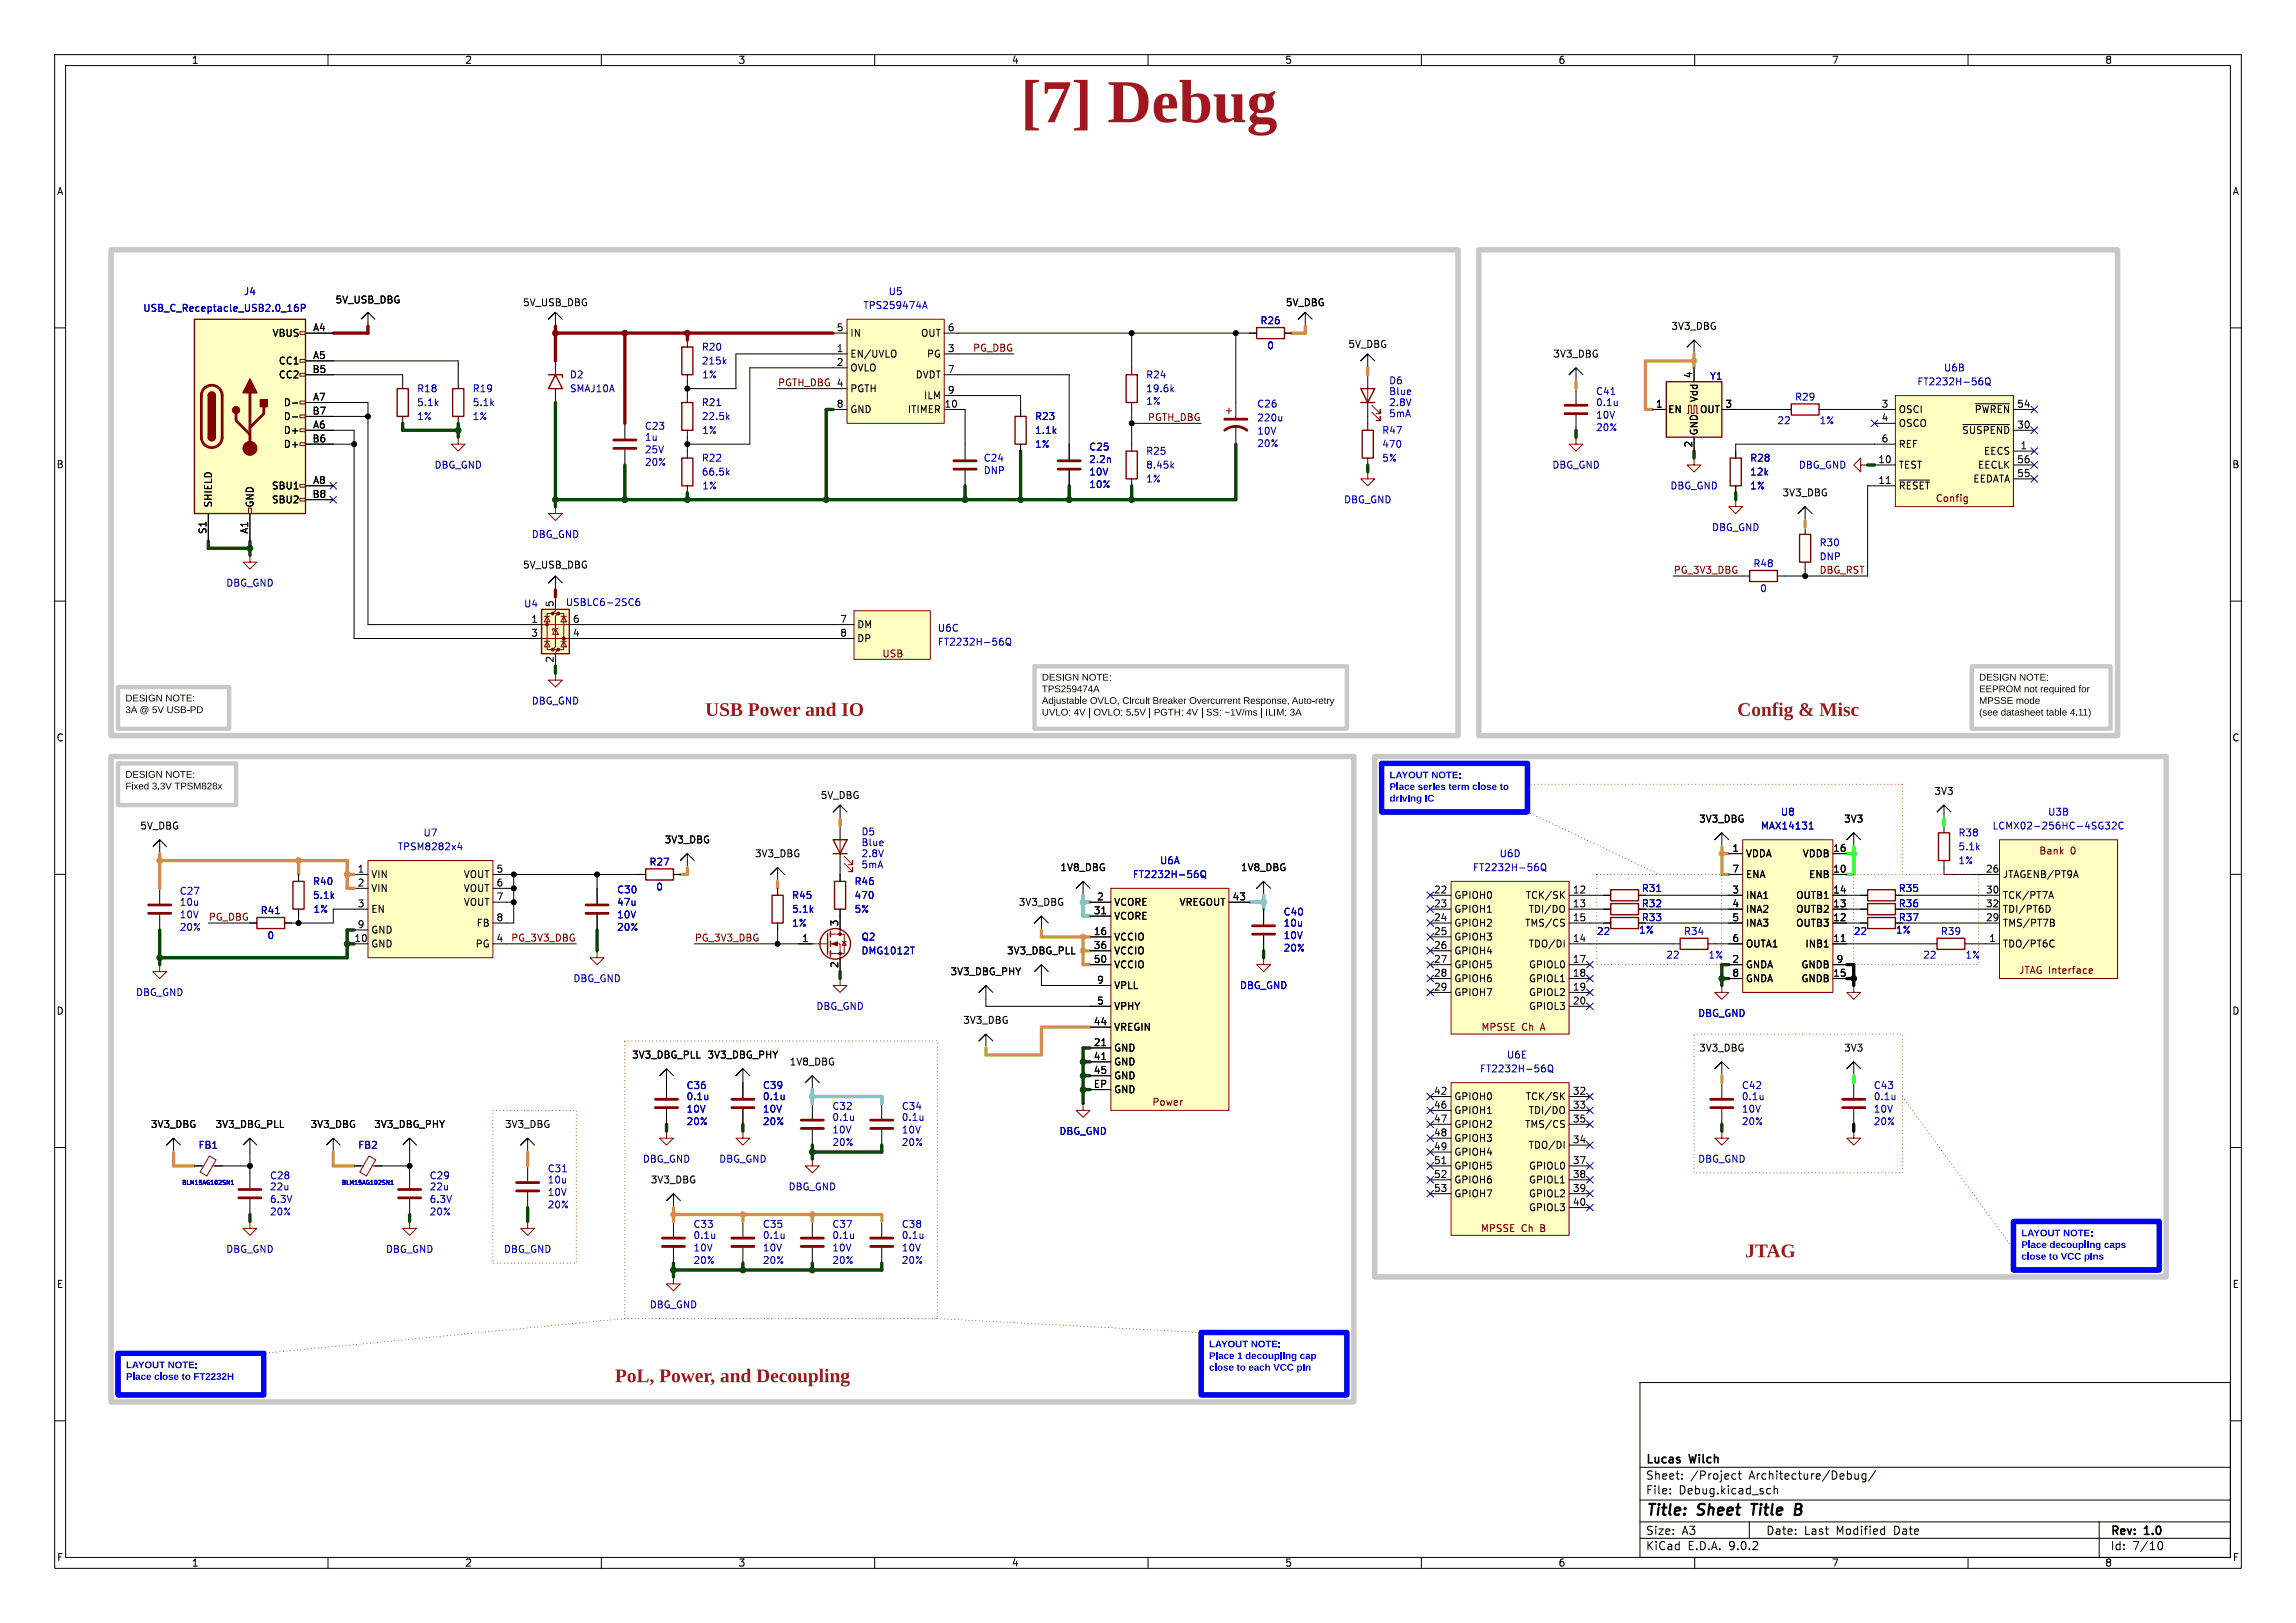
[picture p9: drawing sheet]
<svg xmlns="http://www.w3.org/2000/svg" width="420mm" height="297mm" viewBox="0 0 420 297" stroke-linecap="round" stroke-linejoin="round" font-family="sans-serif">
<defs><g id="words">
<text font-size="11.1" fill="#a21622" x="186.7" y="25.3">[7] Debug</text>
<g font-size="3.5" fill="#a21622">
<text x="129" y="131.4">USBPowerandIO</text>
<text x="317.8" y="131.4">Config&amp; Misc</text>
<text x="319.2" y="230.5">JTAG</text>
<text x="112.5" y="253.4">PoL,Power,andDecoupling</text>
</g>
<g font-size="2.8">
<text x="301" y="277.9">Title:</text>
<text x="310.6" y="277.9">Sheet</text>
<text x="321.3" y="277.9">Title</text>
</g>
<g font-size="2.1">
<text x="301" y="268.2">Lucas</text>
<text x="309.2" y="268.2">Wilch</text>
<text x="301" y="273.7">File:</text>
<text x="301" y="271">Sheet:</text>
<text x="307.1" y="273.7">Debug.kicad_sch</text>
<text x="309.2" y="271">/Project</text>
<text x="320" y="271">Architecture/Debug/</text>
<text x="301" y="281.1">Size:</text>
<text x="307.6" y="281.1">A3</text>
<text x="323" y="281.1">Date:</text>
<text x="330" y="281.1">Last</text>
<text x="335.9" y="281.1">Modified</text>
<text x="346.6" y="281.1">Date</text>
<text x="386" y="281.3">Rev:</text>
<text x="392.4" y="281.3">1.0</text>
<text x="301" y="283.9">KiCad</text>
<text x="308.7" y="283.9">E.D.A.</text>
<text x="316.3" y="283.9">9.0.2</text>
<text x="386" y="283.9">Id:</text>
<text x="390.1" y="283.9">7/10</text>
</g>
<g font-size="1.8">
<text x="35" y="11.9">1</text>
<text x="85" y="11.9">2</text>
<text x="135" y="11.9">3</text>
<text x="185" y="11.9">4</text>
<text x="235" y="11.9">5</text>
<text x="285" y="11.9">6</text>
<text x="335" y="11.9">7</text>
<text x="385" y="11.9">8</text>
<text x="10.3" y="35.9">A</text>
<text x="408.3" y="35.9">A</text>
<text x="61.3" y="55.7">5V_USB_DBG</text>
<text x="95.6" y="56.2">5V_USB_DBG</text>
<text x="235.1" y="56.2">5V_DBG</text>
<text x="49.8" y="61.8">VBUS</text>
<text x="57.2" y="60.7">A4</text>
<text x="57.2" y="65.8">A5</text>
<text x="153" y="60.7">5</text>
<text x="153" y="64.5">1</text>
<text x="155.4" y="61.8">IN</text>
<text x="155.4" y="65.6">EN/UVLO</text>
<text x="168.4" y="61.8">OUT</text>
<text x="169.5" y="65.6">PG</text>
<text x="173.3" y="60.7">6</text>
<text x="173.3" y="64.5">3</text>
<text x="246.5" y="63.9">5V_DBG</text>
<text x="284" y="65.6">3V3_DBG</text>
<text x="305.6" y="60.6">3V3_DBG</text>
<text x="50.9" y="66.9">CC1</text>
<text x="50.9" y="69.4">CC2</text>
<text x="57.1" y="68.3">B5</text>
<text x="153" y="67.1">2</text>
<text x="155.4" y="68.2">OVLO</text>
<text x="155.4" y="72">PGTH</text>
<text x="167.4" y="69.4">DVDT</text>
<text x="173.3" y="68.3">7</text>
<text x="309.6" y="69.3" transform="rotate(-90 309.6 69.3)">4</text>
<text x="51.8" y="74.5">D-</text>
<text x="51.8" y="77.1">D-</text>
<text x="57.1" y="75.9">B7</text>
<text x="57.2" y="73.4">A7</text>
<text x="153" y="74.7">8</text>
<text x="155.4" y="75.8">GND</text>
<text x="166" y="75.8">ITIMER</text>
<text x="168.9" y="73.3">ILM</text>
<text x="172.7" y="74.7">10</text>
<text x="173.3" y="72.1">9</text>
<text x="302.8" y="74.7">1</text>
<text x="305.1" y="75.8">EN</text>
<text x="310.7" y="73.7" transform="rotate(-90 310.7 73.7)">Vdd</text>
<text x="310.9" y="75.8">OUT</text>
<text x="315.5" y="74.7">3</text>
<text x="344.1" y="74.7">3</text>
<text x="344.1" y="77.2">4</text>
<text x="347.2" y="75.8">OSCI</text>
<text x="361.1" y="75.8">~{PWREN}</text>
<text x="368.9" y="74.7">54</text>
<text x="51.8" y="79.6">D+</text>
<text x="51.8" y="82.1">D+</text>
<text x="57.1" y="81">B6</text>
<text x="57.2" y="78.5">A6</text>
<text x="309.6" y="82" transform="rotate(-90 309.6 82)">2</text>
<text x="310.7" y="79.8" transform="rotate(-90 310.7 79.8)">GND</text>
<text x="344.1" y="81">6</text>
<text x="347.2" y="78.3">OSCO</text>
<text x="347.2" y="82.1">REF</text>
<text x="358.8" y="79.6">~{SUSPEND}</text>
<text x="362.8" y="83.4">EECS</text>
<text x="368.9" y="78.5">30</text>
<text x="369.5" y="82.3">1</text>
<text x="10.3" y="85.9">B</text>
<text x="49.6" y="89.8">SBU1</text>
<text x="57.2" y="88.6">A8</text>
<text x="343.5" y="84.8">10</text>
<text x="343.5" y="88.6">11</text>
<text x="347.2" y="86">TEST</text>
<text x="347.2" y="89.8">~{RESET}</text>
<text x="360.9" y="88.5">EEDATA</text>
<text x="361.7" y="86">EECLK</text>
<text x="368.9" y="84.8">56</text>
<text x="368.9" y="87.4">55</text>
<text x="408.2" y="85.9">B</text>
<text x="39" y="93" transform="rotate(-90 39 93)">SHIELD</text>
<text x="46.6" y="93" transform="rotate(-90 46.6 93)">GND</text>
<text x="49.6" y="92.3">SBU2</text>
<text x="57.1" y="91.2">B8</text>
<text x="325.9" y="91">3V3_DBG</text>
<text x="37.8" y="97.8" transform="rotate(-90 37.8 97.8)">S1</text>
<text x="45.5" y="97.8" transform="rotate(-90 45.5 97.8)">A1</text>
<text x="95.6" y="104.3">5V_USB_DBG</text>
<text x="101.3" y="111.2" transform="rotate(-90 101.3 111.2)">5</text>
<text x="97.1" y="114">1</text>
<text x="97.1" y="116.6">3</text>
<text x="104.7" y="114">6</text>
<text x="104.7" y="116.6">4</text>
<text x="153.6" y="114">7</text>
<text x="153.6" y="116.6">8</text>
<text x="156.7" y="115.2">DM</text>
<text x="156.7" y="117.7">DP</text>
<text x="101.3" y="121.4" transform="rotate(-90 101.3 121.4)">2</text>
<text x="22.9" y="131.2">3A @ 5V USB-PD</text>
<text x="190.6" y="129.5">Adjustable OVLO, Circuit Breaker Overcurrent Response, Auto-retry</text>
<text x="362" y="127.4">EEPROM not required for</text>
<text x="362" y="131.7">(see datasheet table 4.11)</text>
<text x="10.3" y="135.9">C</text>
<text x="408.2" y="135.9">C</text>
<text x="150" y="146.4">5V_DBG</text>
<text x="353.7" y="145.7">3V3</text>
<text x="25.6" y="152">5V_DBG</text>
<text x="121.5" y="154.5">3V3_DBG</text>
<text x="310.7" y="150.7">3V3_DBG</text>
<text x="316.8" y="156">1</text>
<text x="335.2" y="156">16</text>
<text x="337.2" y="150.7">3V3</text>
<text x="65.3" y="159.8">1</text>
<text x="67.8" y="160.9">VIN</text>
<text x="84.7" y="160.9">VOUT</text>
<text x="90.7" y="159.8">5</text>
<text x="138" y="157.1">3V3_DBG</text>
<text x="193.9" y="159.6">1V8_DBG</text>
<text x="226.9" y="159.6">1V8_DBG</text>
<text x="316.8" y="159.8">7</text>
<text x="319.3" y="157.1">VDDA</text>
<text x="319.3" y="160.9">ENA</text>
<text x="329.7" y="157.1">VDDB</text>
<text x="330.8" y="160.9">ENB</text>
<text x="335.2" y="159.8">10</text>
<text x="363.2" y="159.8">26</text>
<text x="366.3" y="160.9">JTAGENB/PT9A</text>
<text x="65.3" y="162.3">2</text>
<text x="65.3" y="166.1">3</text>
<text x="67.8" y="163.4">VIN</text>
<text x="67.8" y="167.2">EN</text>
<text x="84.7" y="163.4">VOUT</text>
<text x="84.7" y="166">VOUT</text>
<text x="90.7" y="162.3">6</text>
<text x="90.7" y="164.8">7</text>
<text x="186.2" y="166">3V3_DBG</text>
<text x="200" y="167.4">31</text>
<text x="200.6" y="164.8">2</text>
<text x="203.7" y="166">VCORE</text>
<text x="215.7" y="166">VREGOUT</text>
<text x="225.4" y="164.8">43</text>
<text x="262.2" y="163.6">22</text>
<text x="262.2" y="166.1">23</text>
<text x="265.9" y="164.7">GPIOH0</text>
<text x="265.9" y="167.2">GPIOH1</text>
<text x="279" y="164.7">TCK/SK</text>
<text x="279.5" y="167.2">TDI/DO</text>
<text x="287.6" y="163.6">12</text>
<text x="287.6" y="166.1">13</text>
<text x="316.8" y="163.6">3</text>
<text x="316.8" y="166.1">4</text>
<text x="319.3" y="164.7">INA1</text>
<text x="319.3" y="167.2">INA2</text>
<text x="328.5" y="164.7">OUTB1</text>
<text x="328.5" y="167.2">OUTB2</text>
<text x="335.2" y="163.6">14</text>
<text x="335.2" y="166.1">13</text>
<text x="363.2" y="163.6">30</text>
<text x="363.2" y="166.1">32</text>
<text x="366.3" y="164.7">TCK/PT7A</text>
<text x="366.3" y="167.2">TDI/PT6D</text>
<text x="64.7" y="172.5">10</text>
<text x="65.3" y="169.9">9</text>
<text x="67.8" y="171">GND</text>
<text x="67.8" y="173.6">GND</text>
<text x="86.9" y="173.6">PG</text>
<text x="87.1" y="169.8">FB</text>
<text x="90.7" y="168.7">8</text>
<text x="90.7" y="172.5">4</text>
<text x="146.6" y="172.5">1</text>
<text x="153.4" y="169.6" transform="rotate(-90 153.4 169.6)">3</text>
<text x="200" y="171.2">16</text>
<text x="200" y="173.7">36</text>
<text x="203.7" y="168.5">VCORE</text>
<text x="203.7" y="172.3">VCCIO</text>
<text x="262.2" y="168.7">24</text>
<text x="262.2" y="171.2">25</text>
<text x="262.2" y="173.7">26</text>
<text x="265.9" y="169.8">GPIOH2</text>
<text x="265.9" y="172.3">GPIOH3</text>
<text x="278.9" y="169.8">TMS/CS</text>
<text x="279.5" y="173.6">TDO/DI</text>
<text x="287.6" y="168.7">15</text>
<text x="287.6" y="172.5">14</text>
<text x="316.8" y="168.7">5</text>
<text x="316.8" y="172.5">6</text>
<text x="319.3" y="169.8">INA3</text>
<text x="319.3" y="173.6">OUTA1</text>
<text x="328.5" y="169.8">OUTB3</text>
<text x="330.2" y="173.6">INB1</text>
<text x="335.2" y="168.7">12</text>
<text x="335.2" y="172.5">11</text>
<text x="363.2" y="168.7">29</text>
<text x="363.8" y="172.5">1</text>
<text x="366.3" y="169.8">TMS/PT7B</text>
<text x="366.3" y="173.6">TDO/PT6C</text>
<text x="153.4" y="177.2" transform="rotate(-90 153.4 177.2)">2</text>
<text x="173.8" y="178.7">3V3_DBG_PHY</text>
<text x="184.1" y="174.9">3V3_DBG_PLL</text>
<text x="200" y="176.3">50</text>
<text x="203.7" y="174.9">VCCIO</text>
<text x="203.7" y="177.4">VCCIO</text>
<text x="262.2" y="176.3">27</text>
<text x="262.2" y="178.8">28</text>
<text x="265.9" y="174.9">GPIOH4</text>
<text x="265.9" y="177.4">GPIOH5</text>
<text x="265.9" y="179.9">GPIOH6</text>
<text x="279.6" y="177.4">GPIOL0</text>
<text x="279.6" y="179.9">GPIOL1</text>
<text x="287.6" y="176.3">17</text>
<text x="287.6" y="178.8">18</text>
<text x="316.8" y="176.3">2</text>
<text x="316.8" y="178.8">8</text>
<text x="319.3" y="177.4">GNDA</text>
<text x="319.3" y="179.9">GNDA</text>
<text x="329.4" y="177.4">GNDB</text>
<text x="329.4" y="179.9">GNDB</text>
<text x="335.2" y="178.8">15</text>
<text x="335.8" y="176.3">9</text>
<text x="10.3" y="185.9">D</text>
<text x="200.6" y="180.1">9</text>
<text x="200.6" y="183.9">5</text>
<text x="203.7" y="181.2">VPLL</text>
<text x="203.7" y="185">VPHY</text>
<text x="262.2" y="181.4">29</text>
<text x="265.9" y="182.5">GPIOH7</text>
<text x="279.6" y="182.5">GPIOL2</text>
<text x="279.6" y="185">GPIOL3</text>
<text x="287.6" y="181.4">19</text>
<text x="287.6" y="183.9">20</text>
<text x="408.2" y="185.9">D</text>
<text x="176.1" y="187.6">3V3_DBG</text>
<text x="200" y="187.7">44</text>
<text x="200" y="191.5">21</text>
<text x="203.7" y="188.8">VREGIN</text>
<text x="115.5" y="193.9">3V3_DBG_PLL</text>
<text x="129.3" y="193.9">3V3_DBG_PHY</text>
<text x="144.3" y="195.2">1V8_DBG</text>
<text x="200" y="194.1">41</text>
<text x="200" y="196.6">45</text>
<text x="203.7" y="192.6">GND</text>
<text x="203.7" y="195.2">GND</text>
<text x="203.7" y="197.7">GND</text>
<text x="310.7" y="192.6">3V3_DBG</text>
<text x="337.2" y="192.6">3V3</text>
<text x="200" y="199.1">EP</text>
<text x="203.7" y="200.3">GND</text>
<text x="262.2" y="200.4">42</text>
<text x="262.2" y="202.9">46</text>
<text x="265.9" y="201.5">GPIOH0</text>
<text x="279" y="201.5">TCK/SK</text>
<text x="287.6" y="200.4">32</text>
<text x="287.6" y="202.9">33</text>
<text x="27.5" y="206.6">3V3_DBG</text>
<text x="39.3" y="206.6">3V3_DBG_PLL</text>
<text x="56.7" y="206.6">3V3_DBG</text>
<text x="68.3" y="206.6">3V3_DBG_PHY</text>
<text x="92.3" y="206.6">3V3_DBG</text>
<text x="262.2" y="205.5">47</text>
<text x="262.2" y="208">48</text>
<text x="265.9" y="204.1">GPIOH1</text>
<text x="265.9" y="206.6">GPIOH2</text>
<text x="265.9" y="209.1">GPIOH3</text>
<text x="278.9" y="206.6">TMS/CS</text>
<text x="279.5" y="204.1">TDI/DO</text>
<text x="287.6" y="205.5">35</text>
<text x="287.6" y="209.3">34</text>
<text x="262.2" y="210.6">49</text>
<text x="262.2" y="213.1">51</text>
<text x="262.2" y="215.6">52</text>
<text x="265.9" y="211.7">GPIOH4</text>
<text x="265.9" y="214.2">GPIOH5</text>
<text x="279.5" y="210.4">TDO/DI</text>
<text x="279.6" y="214.2">GPIOL0</text>
<text x="287.6" y="213.1">37</text>
<text x="287.6" y="215.6">38</text>
<text x="118.9" y="216.8">3V3_DBG</text>
<text x="262.2" y="218.2">53</text>
<text x="265.9" y="216.8">GPIOH6</text>
<text x="265.9" y="219.3">GPIOH7</text>
<text x="279.6" y="216.8">GPIOL1</text>
<text x="279.6" y="219.3">GPIOL2</text>
<text x="279.6" y="221.8">GPIOL3</text>
<text x="287.6" y="218.2">39</text>
<text x="287.6" y="220.7">40</text>
<text x="10.3" y="235.9">E</text>
<text x="408.3" y="235.9">E</text>
<text x="10.3" y="285.9">F</text>
<text x="35" y="286.9">1</text>
<text x="85" y="286.9">2</text>
<text x="135" y="286.9">3</text>
<text x="185" y="286.9">4</text>
<text x="235" y="286.9">5</text>
<text x="285" y="286.9">6</text>
<text x="335" y="286.9">7</text>
<text x="385" y="286.9">8</text>
<text x="408.3" y="285.9">F</text>
</g>
<g font-size="1.8" fill="#0000c2">
<text x="26.1" y="57.3">USB_C_Receptacle_USB2.0_16P</text>
<text x="44.5" y="54.2">J4</text>
<text x="157.8" y="56.7">TPS259474A</text>
<text x="162.5" y="54.2">U5</text>
<text x="230.5" y="59.5">R26</text>
<text x="128.3" y="64.4">R20</text>
<text x="231.7" y="64.1">0</text>
<text x="76.2" y="72">R18</text>
<text x="86.4" y="72">R19</text>
<text x="104.1" y="69.4">D2</text>
<text x="104.1" y="72">SMAJ10A</text>
<text x="128.3" y="66.9">215k</text>
<text x="128.4" y="69.4">1%</text>
<text x="209.6" y="69.4">R24</text>
<text x="209.6" y="72">19.6k</text>
<text x="254" y="70.5">D6</text>
<text x="312.7" y="69.7">Y1</text>
<text x="350.6" y="70.7">FT2232H-56Q</text>
<text x="355.5" y="68.2">U6B</text>
<text x="76.2" y="74.5">5.1k</text>
<text x="76.2" y="77.1">1%</text>
<text x="86.4" y="74.5">5.1k</text>
<text x="86.4" y="77.1">1%</text>
<text x="128.3" y="74.5">R21</text>
<text x="128.3" y="77.1">22.5k</text>
<text x="189.2" y="77.1">R23</text>
<text x="209.6" y="74.3">1%</text>
<text x="229.9" y="77.3">220u</text>
<text x="229.9" y="74.8">C26</text>
<text x="254" y="72.5">Blue</text>
<text x="254" y="74.5">2.8V</text>
<text x="254" y="76.6">5mA</text>
<text x="291.9" y="72.5">C41</text>
<text x="291.9" y="74.5">0.1u</text>
<text x="291.9" y="76.8">10V</text>
<text x="325" y="77.8">22</text>
<text x="328.3" y="73.5">R29</text>
<text x="332.7" y="77.8">1%</text>
<text x="117.9" y="80.9">1u</text>
<text x="117.9" y="78.8">C23</text>
<text x="117.9" y="83.2">25V</text>
<text x="128.4" y="79.6">1%</text>
<text x="189.2" y="79.6">1.1k</text>
<text x="189.2" y="82.1">1%</text>
<text x="199.1" y="82.7">C25</text>
<text x="209.6" y="83.4">R25</text>
<text x="229.9" y="82">20%</text>
<text x="229.9" y="79.7">10V</text>
<text x="252.7" y="82.1">470</text>
<text x="252.7" y="79.6">R47</text>
<text x="291.9" y="79.1">20%</text>
<text x="79.4" y="86">DBG_GND</text>
<text x="117.9" y="85.4">20%</text>
<text x="128.3" y="84.7">R22</text>
<text x="128.3" y="87.2">66.5k</text>
<text x="128.4" y="89.8">1%</text>
<text x="179.8" y="87">DNP</text>
<text x="179.8" y="84.7">C24</text>
<text x="199.1" y="84.9">2.2n</text>
<text x="199.1" y="89.5">10%</text>
<text x="199.1" y="87.2">10V</text>
<text x="209.6" y="88.5">1%</text>
<text x="209.6" y="86">8.45k</text>
<text x="252.7" y="84.7">5%</text>
<text x="283.9" y="86">DBG_GND</text>
<text x="305.5" y="89.8">DBG_GND</text>
<text x="320" y="87.2">12k</text>
<text x="320" y="89.8">1%</text>
<text x="320" y="84.7">R28</text>
<text x="329" y="86">DBG_GND</text>
<text x="245.8" y="92.3">DBG_GND</text>
<text x="97.2" y="98.7">DBG_GND</text>
<text x="313.1" y="97.4">DBG_GND</text>
<text x="332.7" y="100.2">R30</text>
<text x="41.3" y="107.5">DBG_GND</text>
<text x="320.6" y="104">R48</text>
<text x="332.7" y="102.7">DNP</text>
<text x="95.8" y="111.4">U4</text>
<text x="103.4" y="111.1">USBLC6-2SC6</text>
<text x="321.9" y="108.6">0</text>
<text x="171.5" y="115.8">U6C</text>
<text x="171.5" y="118.3">FT2232H-56Q</text>
<text x="97.2" y="129.1">DBG_GND</text>
<text x="325.7" y="149.5">U8</text>
<text x="374.5" y="149.5">U3B</text>
<text x="72.7" y="155.8">TPSM8282x4</text>
<text x="77.4" y="153.3">U7</text>
<text x="157.5" y="153.1">D5</text>
<text x="157.5" y="155">Blue</text>
<text x="322" y="152">MAX14131</text>
<text x="358.1" y="155.8">5.1k</text>
<text x="358.1" y="153.3">R38</text>
<text x="364.4" y="152">LCMX02-256HC-4SG32C</text>
<text x="118.7" y="158.6">R27</text>
<text x="157.5" y="157.1">2.8V</text>
<text x="157.5" y="159.1">5mA</text>
<text x="207.1" y="160.9">FT2232H-56Q</text>
<text x="212.1" y="158.3">U6A</text>
<text x="269.4" y="159.6">FT2232H-56Q</text>
<text x="274.2" y="157.1">U6D</text>
<text x="358.1" y="158.3">1%</text>
<text x="32.8" y="163.9">C27</text>
<text x="32.8" y="166">10u</text>
<text x="47.6" y="167.5">R41</text>
<text x="57.2" y="164.7">5.1k</text>
<text x="57.2" y="162.2">R40</text>
<text x="57.2" y="167.2">1%</text>
<text x="112.8" y="163.7">C30</text>
<text x="112.8" y="166">47u</text>
<text x="119.9" y="163.2">0</text>
<text x="144.8" y="167.2">5.1k</text>
<text x="144.8" y="164.7">R45</text>
<text x="156.2" y="164.7">470</text>
<text x="156.2" y="167.2">5%</text>
<text x="156.2" y="162.2">R46</text>
<text x="234.7" y="167.7">C40</text>
<text x="300.2" y="163.4">R31</text>
<text x="300.2" y="166.2">R32</text>
<text x="347.2" y="163.4">R35</text>
<text x="347.2" y="166.2">R36</text>
<text x="32.8" y="170.5">20%</text>
<text x="32.8" y="168.2">10V</text>
<text x="48.8" y="172.1">0</text>
<text x="112.8" y="170.5">20%</text>
<text x="112.8" y="168.2">10V</text>
<text x="144.8" y="169.8">1%</text>
<text x="157.5" y="172.3">Q2</text>
<text x="234.7" y="169.8">10u</text>
<text x="234.7" y="172.1">10V</text>
<text x="292" y="171.3">22</text>
<text x="299.7" y="171">1%</text>
<text x="300.2" y="168.8">R33</text>
<text x="307.9" y="171.3">R34</text>
<text x="339" y="171.3">22</text>
<text x="346.7" y="171">1%</text>
<text x="347.2" y="168.8">R37</text>
<text x="354.9" y="171.3">R39</text>
<text x="104.8" y="179.9">DBG_GND</text>
<text x="157.5" y="174.9">DMG1012T</text>
<text x="234.7" y="174.3">20%</text>
<text x="304.7" y="175.6">22</text>
<text x="312.4" y="175.6">1%</text>
<text x="351.7" y="175.6">22</text>
<text x="359.4" y="175.6">1%</text>
<text x="24.8" y="182.5">DBG_GND</text>
<text x="149.2" y="185">DBG_GND</text>
<text x="226.7" y="181.2">DBG_GND</text>
<text x="310.5" y="186.3">DBG_GND</text>
<text x="270.6" y="196.4">FT2232H-56Q</text>
<text x="275.5" y="193.9">U6E</text>
<text x="125.5" y="199.5">C36</text>
<text x="125.5" y="201.5">0.1u</text>
<text x="125.5" y="203.8">10V</text>
<text x="139.5" y="199.5">C39</text>
<text x="139.5" y="201.5">0.1u</text>
<text x="139.5" y="203.8">10V</text>
<text x="152.2" y="203.3">C32</text>
<text x="164.9" y="203.3">C34</text>
<text x="318.5" y="199.5">C42</text>
<text x="318.5" y="201.5">0.1u</text>
<text x="318.5" y="203.8">10V</text>
<text x="342.7" y="199.5">C43</text>
<text x="342.7" y="201.5">0.1u</text>
<text x="342.7" y="203.8">10V</text>
<text x="125.5" y="206.1">20%</text>
<text x="139.5" y="206.1">20%</text>
<text x="152.2" y="205.3">0.1u</text>
<text x="152.2" y="209.9">20%</text>
<text x="152.2" y="207.6">10V</text>
<text x="164.9" y="205.3">0.1u</text>
<text x="164.9" y="209.9">20%</text>
<text x="164.9" y="207.6">10V</text>
<text x="193.7" y="207.9">DBG_GND</text>
<text x="318.5" y="206.1">20%</text>
<text x="342.7" y="206.1">20%</text>
<text x="36.2" y="210.4">FB1</text>
<text x="65.4" y="210.4">FB2</text>
<text x="100.1" y="214.7">C31</text>
<text x="117.5" y="213">DBG_GND</text>
<text x="131.5" y="213">DBG_GND</text>
<text x="310.5" y="213">DBG_GND</text>
<text x="49.3" y="216">C28</text>
<text x="49.3" y="218">22u</text>
<text x="49.3" y="220.3">6.3V</text>
<text x="78.5" y="216">C29</text>
<text x="78.5" y="218">22u</text>
<text x="78.5" y="220.3">6.3V</text>
<text x="100.1" y="216.8">10u</text>
<text x="100.1" y="221.3">20%</text>
<text x="100.1" y="219">10V</text>
<text x="144.2" y="218">DBG_GND</text>
<text x="49.3" y="222.6">20%</text>
<text x="78.5" y="222.6">20%</text>
<text x="126.8" y="224.9">C33</text>
<text x="126.8" y="226.9">0.1u</text>
<text x="139.5" y="224.9">C35</text>
<text x="139.5" y="226.9">0.1u</text>
<text x="152.2" y="224.9">C37</text>
<text x="152.2" y="226.9">0.1u</text>
<text x="164.9" y="224.9">C38</text>
<text x="164.9" y="226.9">0.1u</text>
<text x="41.3" y="229.5">DBG_GND</text>
<text x="70.5" y="229.5">DBG_GND</text>
<text x="92.1" y="229.5">DBG_GND</text>
<text x="126.8" y="231.5">20%</text>
<text x="126.8" y="229.2">10V</text>
<text x="139.5" y="231.5">20%</text>
<text x="139.5" y="229.2">10V</text>
<text x="152.2" y="231.5">20%</text>
<text x="152.2" y="229.2">10V</text>
<text x="164.9" y="231.5">20%</text>
<text x="164.9" y="229.2">10V</text>
<text x="118.8" y="239.6">DBG_GND</text>
</g>
<g font-size="1.8" fill="#840000">
<text x="177.9" y="64.4">PG_DBG</text>
<text x="142.2" y="70.8">PGTH_DBG 4</text>
<text x="209.9" y="77.1">PGTH_DBG</text>
<text x="354" y="92">Config</text>
<text x="306.1" y="105.1">PG_3V3_DBG</text>
<text x="332.7" y="105.1">DBG_RST</text>
<text x="161.3" y="120.5">USB</text>
<text x="372.9" y="156.6">Bank</text>
<text x="378.7" y="156.6">0</text>
<text x="38.1" y="168.6">PG_DBG</text>
<text x="93.4" y="172.4">PG_3V3_DBG</text>
<text x="127" y="172.4">PG_3V3_DBG</text>
<text x="369.2" y="178.4">JTAG Interface</text>
<text x="270.9" y="188.8">MPSSE</text>
<text x="278.4" y="188.8">Ch</text>
<text x="281.9" y="188.8">A</text>
<text x="210.7" y="202.5">Power</text>
<text x="270.8" y="225.7">MPSSE</text>
<text x="278.3" y="225.7">Ch</text>
<text x="281.9" y="225.7">B</text>
</g>
<g font-size="1.8" fill="#00f">
<text x="254.2" y="145.3">Place series term close to</text>
<text x="254.2" y="147.4">driving IC</text>
<text x="369.8" y="229.1">Place decoupling caps</text>
<text x="369.8" y="231.2">close to VCC pins</text>
<text x="221.2" y="249.4">Place 1 decoupling cap</text>
<text x="221.2" y="251.5">close to each VCC pin</text>
</g>
<g font-size="1.1" fill="#0000c2">
<text x="33.2" y="217">BLM15AG102SN1</text>
<text x="62.4" y="217">BLM15AG102SN1</text>
</g>
</g></defs>
<g fill="none" stroke="#000" stroke-width=".18">
<path d="M10 10h400v277h-400zM12 12h396v273h-396zM60 10v2M110 10v2M160 10v2M210 10v2M260 10v2M310 10v2M360 10v2M10 60h2M125.7 62.2v1.3M125.7 68.6v1.3"/>
<path d="M408 60h2M10 110h2M45.7 101.6h.1M408 110h2M10 160h2M408 160h2M293.4 168.9h1.2M299.7 168.9h1.3M315 180.3h.1M315 198.1v2.8M316.2 195.6l-1.2-1.3-1.3 1.3 1.3-1.3v2.6M339.1 198.1v2.8"/>
<path d="M340.4 195.6l-1.3-1.3-1.3 1.3 1.3-1.3v2.6M10 210h2M96.5 213.4v2.8M96.5 218.2v2.8M315 207h.1M315 202.9v2.8M339.1 207h.1M339.1 202.9v2.8M408 210h2M300 253h108v32h-108zM10 260h2M300 278.5h108"/>
<path d="M300 274.5h108M300 268.5h108M305.5 273.2v.2M305.5 272.5v.1M307.7 270.5v.2M307.7 269.8v.1M316.9 270.6h.6M316.9 269.8h.6M317.9 269.7h.6M318.2 269.2v1.3l.3 .2M320 278.5v3M323.4 272.4l.5 .1"/>
<path d="M323.9 273.3l-.5 .1M324.5 272.5l.2-.1 .4 .1 .1 .9M324.5 271.9v1.5M339.3 269.7l.1 .9 .3 .1 .2-.2M339.9 269.7v1M341.3 269.8l-.4-.1-.3 .3v.4l.1 .2h.6M341.3 269.7v1.2l-.3 .3-.3-.1M343.1 269.1l-1.3 1.9M344.3 279.8l.4 .1M344.7 279.3v1.5M384 278.5v6.5M408 260h2"/>
<path d="M60 285v2M110 285v2M160 285v2M210 285v2M260 285v2M300 281.5h108M310 285v2M344.7 280.7l-.4 .1M360 285v2M394.7 282.7l.2-.5 .2-.1a.8 .8 0 0 1 .5 .7 .8 .8 0 0 1-.5 .8l-.2-.2-.2-.4"/>
</g>
<path d="M320.3 275.2h1.2M320.9 275.2l-.2 2M328.4 276.2h.7M328.5 275.2h.7a.49 .49 0 0 1 .3 .5 .49 .49 0 0 1-.4 .5l.3 .1a.58 .58 0 0 1-.4 .9h-.7z" fill="none" stroke="#000" stroke-width=".4"/>
<path d="M45.7 101.6v1.3h1.3l-1.3 1.2-1.3-1.2h1.3M315 180.3v1.3h1.2l-1.2 1.3-1.3-1.3h1.3M315 207v1.3h1.2l-1.2 1.3-1.3-1.3h1.3M339.1 207v1.3h1.3l-1.3 1.3-1.3-1.3h1.3" fill="none" stroke="#840000" stroke-width=".18"/>
<path d="M124.7 63.5h2v5.1h-2zM294.6 167.9h5.1v2h-5.1z" fill="none" stroke="#840000" stroke-width=".25"/>
<path d="M132.4 66.1l.4 .5M132.8 65.8l-.5 .5M102.9 214.4h.7M322.5 200.4v.8M322.5 201.1l-.1 .1M346.6 200.4v.8M346.6 201.1v.1" fill="none" stroke="#0000c2" stroke-width=".18"/>
<path d="M94.5 216.4h4.1M94.5 217.9h4.1M312.9 201.2h4.1M312.9 202.7h4.1M337.1 201.2h4M337.1 202.7h4" fill="none" stroke="#840000" stroke-width=".51"/>
<path d="M318.8 153.7h16.5v27.9h-16.5z" fill="#ffffc2"/>
<path d="M318.8 153.7h16.5v27.9h-16.5zM339.1 180.3v1.3h1.3l-1.3 1.3-1.3-1.3h1.3" fill="none" stroke="#840000" stroke-width=".18"/>
<g fill="none" stroke="#000" stroke-width=".18">
<path d="M316.2 156.2h2.6M335.3 156.2h2.5M316.2 160h2.6M316.2 163.8h2.6M316.2 166.4h2.6M316.2 168.9h2.6M316.2 172.7h2.6M316.2 176.5h2.6M316.2 179.1h2.6M333.7 173.3h.7M335.3 160h2.5M335.3 163.8h2.5"/>
<path d="M335.3 166.4h2.5M335.3 168.9h2.5M335.3 172.7h2.5M335.3 176.5h2.5M335.3 179.1h2.5M336.8 172.3h.7M340.4 163.8h1.2M340.4 166.4h1.2M340.4 168.9h1.2M346.7 163.8h1.3M346.7 166.4h1.3M346.7 168.9h1.3"/>
<path d="M339.1 180.3h.1"/>
</g>
<path d="M331 151.7h.7M331 150.8l.3-.4v1.3" fill="none" stroke="#0000c2" stroke-width=".18"/>
<path d="M341.6 162.8h5.1v2h-5.1zM341.6 165.4h5.1v2h-5.1zM341.6 167.9h5.1v2h-5.1z" fill="none" stroke="#840000" stroke-width=".25"/>
<path d="M265.4 161.3h21.6v27.9h-21.6z" fill="#ffffc2"/>
<path d="M83.8 80v1.3h1.3l-1.3 1.3-1.3-1.3h1.3M265.4 161.3h21.6v27.9h-21.6z" fill="none" stroke="#840000" stroke-width=".18"/>
<g fill="none" stroke="#000" stroke-width=".18">
<path d="M73.7 69.9v1.2M73.7 76.2v1.3M83.8 69.9v1.2M83.8 76.2v1.3M83.8 80h.1M261.6 163.8h3.8M261.6 166.4h3.8M261.6 168.9h3.8M261.6 171.5h3.8M261.6 174h3.8M261.6 176.5h3.8M261.6 179.1h3.8"/>
<path d="M285.6 163.7l.6 .7M286 165.7a.9 .9 0 0 1 0 1.2M286 168.2l.2 .1M286 168.9l.2 .2-.2 .3M286.1 172v1.3M286.2 163.1l-.8 .8M287 163.8h3.8M287 166.4h3.8M287 168.9h3.8M287 176.5h3.8M287 179.1h3.8M287 172.7h3.8"/>
<path d="M261.6 181.6h3.8M287 181.6h3.8M287 184.2h3.8"/>
</g>
<path d="M281.1 158.1h.2M281.2 158.5l.2 .3v.3l-.2 .2M282.1 158.1h.1a.43 .43 0 0 1 .6 .4v.4a.42 .42 0 0 1-.5 .4 .42 .42 0 0 1-.4-.4v-.4zM282.2 159l.6 .5" fill="none" stroke="#0000c2" stroke-width=".18"/>
<path d="M72.6 71.1h2.1v5.1h-2.1zM82.8 71.1h2v5.1h-2z" fill="none" stroke="#840000" stroke-width=".25"/>
<path d="M265.4 198.1h21.6v28h-21.6z" fill="#ffffc2"/>
<path d="M109.2 174v1.3h1.3l-1.3 1.2-1.3-1.2h1.3M265.4 198.1h21.6v28h-21.6zM121.9 207v1.3h1.3l-1.3 1.3-1.3-1.3h1.3" fill="none" stroke="#840000" stroke-width=".18"/>
<g fill="none" stroke="#000" stroke-width=".18">
<path d="M331.5 94l-1.3-1.3-1.3 1.3 1.3-1.3v2.6M109.2 174h.1M109.2 162.6v2.8M109.2 167.4v2.8M286.2 200l-.8 .7M121.9 207h.1M261.6 200.7h3.8M261.6 203.2h3.8M261.6 205.7h3.8M261.6 208.3h3.8M261.6 210.8h3.8M261.6 213.4h3.8"/>
<path d="M261.6 215.9h3.8M261.6 218.4h3.8M263.8 212.9h.7M285.6 200.5l.6 .7M286 202.6a.9 .9 0 0 1 0 1.1M286 205l.2 .1M286 205.8l.2 .2-.2 .3M286.1 208.9v1.2M287 200.7h3.8M287 203.2h3.8M287 205.7h3.8M287 213.4h3.8"/>
<path d="M287 215.9h3.8M287 218.4h3.8M287 209.6h3.8M287 221h3.8"/>
</g>
<path d="M282.3 194.9h.3M282.5 195.4l.2 .2v.3l-.2 .3M283.4 195l.1-.1a.43 .43 0 0 1 .5 .4v.4a.42 .42 0 0 1-.4 .5 .42 .42 0 0 1-.4-.5v-.4zM283.4 195.9l.7 .4" fill="none" stroke="#0000c2" stroke-width=".18"/>
<path d="M107.2 165.6h4.1M107.2 167.1h4.1" fill="none" stroke="#840000" stroke-width=".51"/>
<path d="M67.3 157.5h22.9v17.8h-22.9z" fill="#ffffc2"/>
<path d="M340.4 85.1v-1.3l-1.3 1.3 1.3 1.3v-1.3h1.2M67.3 157.5h22.9v17.8h-22.9zM29.2 176.5v1.3h1.3l-1.3 1.3-1.3-1.3h1.3M198.1 201.9v1.3h1.3l-1.3 1.3-1.3-1.3h1.3M74.9 223.5v1.3h1.3l-1.3 1.3-1.2-1.3h1.2M96.5 223.5v1.3h1.3l-1.3 1.3-1.3-1.3h1.3M123.2 233.7v1.2h1.3l-1.3 1.3-1.3-1.3h1.3" fill="none" stroke="#840000" stroke-width=".18"/>
<g fill="none" stroke="#000" stroke-width=".18">
<path d="M330.2 96.5v1.3M341.6 85.1h.1M330.2 102.9v1.2M30.5 154.9l-1.3-1.2-1.3 1.2 1.3-1.2v2.5M127 157.5l-1.3-1.3-1.2 1.3 1.2-1.3v2.6M29.2 176.5h.1M64.8 160h2.5M64.8 162.6h2.5M64.8 166.4h2.5M64.8 170.2h2.5M64.8 172.7h2.5M90.2 160h2.5"/>
<path d="M90.2 162.6h2.5M90.2 172.7h2.5M90.2 165.1h2.5M90.2 168.9h2.5M116.8 160h1.3M123.2 160h1.3M142.2 162.6v1.2M142.2 168.9v1.3M143.5 160l-1.3-1.2-1.2 1.2 1.2-1.2v2.5M293.4 166.4h1.2M293.4 163.8h1.2M299.7 166.4h1.3"/>
<path d="M299.7 163.8h1.3M306.1 172.7h1.2M312.4 172.7h1.3M123.2 196.9l-1.3-1.3-1.3 1.3 1.3-1.3v5.3M137.2 196.9l-1.3-1.3-1.3 1.3 1.3-1.3v5.3M149.9 198.1l-1.3-1.2-1.3 1.2 1.3-1.2v2.5M33 209.6l-1.3-1.3-1.2 1.3 1.2-1.3v2.5M47 209.6l-1.3-1.3-1.3 1.3 1.3-1.3v2.5M62.2 209.6l-1.2-1.3-1.3 1.3 1.3-1.3v2.5M74.9 214.6v2.8M74.9 219.5v2.7M76.2 209.6l-1.3-1.3-1.2 1.3 1.2-1.3v2.5"/>
<path d="M121.9 202.9v2.8M135.9 202.9v2.8M198.1 201.9h.1M74.9 223.5h.1M96.5 223.5h.1M123.2 233.7h.1"/>
</g>
<path d="M84.1 154.2l-.3 .9h.7M84.4 154.7v.8M303.1 163.1h.7M129.5 200.4v.8M129.5 201.1l-.1 .1M143.4 200.4v.8M143.4 201.1v.1" fill="none" stroke="#0000c2" stroke-width=".18"/>
<path d="M329.2 97.8h2v5.1h-2zM118.1 159h5.1v2h-5.1zM141.2 163.8h2.1v5.1h-2.1zM294.6 162.8h5.1v2h-5.1zM294.6 165.4h5.1v2h-5.1zM307.3 171.7h5.1v2h-5.1z" fill="none" stroke="#840000" stroke-width=".25"/>
<path d="M72.9 217.7h4.1M72.9 219.2h4.1M119.9 201.2h4.1M119.9 202.7h4.1M133.9 201.2h4M133.9 202.7h4" fill="none" stroke="#840000" stroke-width=".51"/>
<path d="M346.7 72.4h21.6v20.3h-21.6z" fill="#ffffc2"/>
<path d="M346.7 72.4h21.6v20.3h-21.6zM359.5 90.9l.3 .1M359.8 90.9v1l-.2 .3M359.8 91.7l-.3 .1M231.1 175.3v1.2h1.3l-1.3 1.3-1.2-1.3h1.2" fill="none" stroke="#840000" stroke-width=".18"/>
<g fill="none" stroke="#000" stroke-width=".18">
<path d="M101.6 66v2.6M101.6 71.1v2.6M342.9 74.9h3.8M342.9 77.5h3.8M359 77.7h8.6M361.3 73.9h6.3M368.3 74.9h3.8M368.3 78.7h3.8M342.9 81.3h3.8M342.9 85.1h3.8M342.9 88.9h3.8M345 88.5h.8"/>
<path d="M347.4 87.9h5.5M368.3 85.1h3.8M368.3 82.6h3.8M368.3 87.6h3.8M231.1 175.3h.1M231.1 166.4v2.8M231.1 171.2v2.8M232.4 162.6l-1.3-1.3-1.2 1.3 1.2-1.3v2.5M97.8 209.6l-1.3-1.3-1.3 1.3 1.3-1.3v2.5"/>
</g>
<path d="M362.3 69.2h.3M362.5 69.6l.2 .3v.3l-.2 .2M363.3 69.3l.2-.1a.43 .43 0 0 1 .5 .4v.4a.42 .42 0 0 1-.4 .4 .42 .42 0 0 1-.4-.4zM363.4 70.1l.7 .5" fill="none" stroke="#0000c2" stroke-width=".18"/>
<path d="M100.3 68.6h2.6v.5M101.6 68.6l1.3 2.5h-2.6z" fill="none" stroke="#840000" stroke-width=".25"/>
<path d="M229.1 169.4h4.1M229.1 170.9h4.1" fill="none" stroke="#840000" stroke-width=".51"/>
<path d="M203.2 162.6h21.6v40.6h-21.6z" fill="#ffffc2"/>
<path d="M309.9 83.8v1.3h1.2l-1.2 1.3-1.3-1.3h1.3M203.2 162.6h21.6v40.6h-21.6zM66 213.4h.4M67.5 211.5l1.2 .7-1.7 3-1.2-.7zM68.1 213.4h.5M148.6 212.1v1.3h1.3l-1.3 1.2-1.3-1.2h1.3" fill="none" stroke="#840000" stroke-width=".18"/>
<g fill="none" stroke="#000" stroke-width=".18">
<path d="M68.6 58.4l-1.3-1.2-1.3 1.2 1.3-1.2v2.5M251.5 66l-1.3-1.2-1.3 1.2 1.3-1.2v2.5M207 81.3v1.3M207 87.6v1.3M309.9 83.8h.1M54.6 160v1.3M54.6 166.4v1.2M153.7 160v1.3M153.7 166.4v1.2M191.8 168.9l-1.3-1.3-1.3 1.3 1.3-1.3v2.6M191.8 177.8l-1.3-1.3-1.3 1.3 1.3-1.3v2.6M199.4 162.6l-1.3-1.3-1.3 1.3 1.3-1.3v2.5"/>
<path d="M199.4 165.1h3.8M199.4 167.6h3.8M199.4 171.5h3.8M199.4 174h3.8M199.4 176.5h3.8M201.5 167.2h.8M224.8 165.1h3.8M353.1 172.7h1.2M359.4 172.7h1.3M199.4 180.3h3.8M199.4 184.2h3.8M199.4 188h3.8"/>
<path d="M199.4 191.8h3.8M199.4 194.3h3.8M199.4 196.9h3.8M199.4 199.4h3.8M201.5 191.4h.8M201.5 193.9h.8M64.8 213.4h1.2M68.6 213.4h1.2M148.6 212.1h.1M148.6 201.9v2.8M148.6 206.8v2.8M161.3 201.9v2.8"/>
<path d="M161.3 206.8v2.8M148.6 223.5v2.8M148.6 228.3v2.8M161.3 223.5v2.8M161.3 228.3v2.8"/>
</g>
<g fill="none" stroke="#0000c2" stroke-width=".18">
<path d="M214.3 85.2l.4 .5M214.7 84.8l-.5 .5M218.8 159.3h.3M219 159.8l.2 .3v.3l-.2 .2M219.9 159.4l.1-.1a.43 .43 0 0 1 .5 .5v.4a.42 .42 0 0 1-.4 .4 .42 .42 0 0 1-.4-.4v-.4zM219.9 160.3l.7 .4M71.5 216.8h.4M71.5 216.2l.2-.2v.8M156.1 204.2v.8M156.1 204.9v.1M168.8 204.2v.8M168.8 204.9v.1"/>
<path d="M156.1 225.8v.8M156.1 226.5v.1M168.8 225.8v.8M168.8 226.5v.1"/>
</g>
<path d="M146.6 205h4M146.6 206.5h4M159.3 205h4M159.3 206.5h4M146.6 226.6h4M146.6 228.1h4M159.3 226.6h4M159.3 228.1h4" fill="none" stroke="#840000" stroke-width=".51"/>
<path d="M206 82.6h2v5h-2zM53.6 161.3h2v5.1h-2zM152.7 161.3h2v5.1h-2zM354.3 171.7h5.1v2h-5.1z" fill="none" stroke="#840000" stroke-width=".25"/>
<path d="M35.6 58.4h20.3v35.6h-20.3z" fill="#ffffc2"/>
<g fill="none" stroke="#840000" stroke-width=".18">
<path d="M54.9 60.7h1v.5h-1zM54.9 65.8h1v.5h-1zM54.9 68.3h1v.5h-1zM54.9 73.4h1v.5h-1zM54.9 75.9h1v.6h-1zM54.9 78.5h1v.5h-1zM224.3 75.2h1M224.8 74.7v1M45.5 93h.5v1h-.5zM54.9 81h1v.5h-1zM54.9 88.6h1v.6h-1zM54.9 91.2h1v.5h-1z"/>
<path d="M250.2 86.4v1.2h1.3l-1.3 1.3-1.3-1.3h1.3"/>
</g>
<path d="M35.6 58.4h20.3v35.6h-20.3zM229.9 59.9h5v2.1h-5zM38.1 72.4a.64 .64 0 0 1 .6-.6 .64 .64 0 0 1 .7 .6M124.7 73.7h2v5h-2zM249.2 78.7h2v5.1h-2zM38.1 80a.64 .64 0 0 0 .6 .6 .64 .64 0 0 0 .7-.6M124.7 83.8h2v5.1h-2z" fill="none" stroke="#840000" stroke-width=".25"/>
<path d="M37.4 71.1a1.9 1.9 0 0 1 2.1-.5 1.9 1.9 0 0 1 1.1 1.8v7.6a1.91 1.91 0 0 1-1.9 1.9 1.91 1.91 0 0 1-1.9-1.9v-7.8l.2-.6zM43.2 75.7v1.3l2.5 2.5M45.7 71.9v10.1M48.3 74.4v1.3l-2.6 2.5M224 78.7a3.3 3.3 0 0 1 4.1 0M224 76.7h4.1M112.3 80.5h4M112.3 82h4M193.5 84.3h4.1M193.5 85.9h4.1" fill="none" stroke="#840000" stroke-width=".51"/>
<g fill="#840000" stroke="#840000" stroke-width=".25">
<path d="M38.1 72.4h1.3v7.6h-1.3z"/>
<path d="M38.3 71.9a.64 .64 0 0 1 .7-.1 .64 .64 0 0 1 .4 .6h-1.3z"/>
<path d="M38.1 80h1.3a.64 .64 0 0 1-.7 .6 .64 .64 0 0 1-.6-.6z"/>
<path d="M45.7 69.3l1.3 2.6h-2.6z"/>
<path d="M47.6 73.2h1.3v1.2h-1.3z"/>
<circle cx="43.2" cy="75.1" r=".63"/>
</g>
<circle cx="45.7" cy="82" r="1.27" fill="#840000" stroke="#840000" stroke-width=".18"/>
<g fill="none" stroke="#000" stroke-width=".18">
<path d="M102.9 58.4l-1.3-1.2-1.3 1.2 1.3-1.2v2.5M240 58.4l-1.2-1.2-1.3 1.2 1.3-1.2v2.5M53.5 73.8h1M53.5 76.3h1M55.9 61h5.1M55.9 66h5.1M55.9 68.6h5.1M55.9 73.7h5.1M55.9 76.2h5.1M55.9 78.7h5.1M114.3 77.5v2.8M125.7 72.4v1.3"/>
<path d="M125.7 78.7v1.3M226.1 73.7v2.8M226.1 78v3.3M228.6 61h1.3M234.9 61h1.3M250.2 77.5v1.2M38.1 94v5.1M45.7 94v5.1M55.9 81.3h5.1M55.9 88.9h5.1M55.9 91.4h5.1M114.3 82.3v2.8"/>
<path d="M125.7 82.6v1.2M125.7 88.9v1.3M195.6 81.3v2.8M195.6 86.1v2.8M250.2 86.4h.1M250.2 83.8v1.3"/>
</g>
<path d="M54.5 55.7l-.4 .1a.86 .86 0 0 0 0 1.2l.4-.2 .1-.4-.3-.2h-.3l-.2 .2M55.1 56.4l.6-.1 .1-.2v-.3l-.7-.1v1.3M131.1 74.2h.7M133 76.3l.4 .5M133.4 75.9l-.5 .5M234.5 76.2v.8M234.5 76.9l-.2 .1M133 86.5l.4 .4M133.4 86.1l-.5 .5M203.1 83.9v.8" fill="none" stroke="#0000c2" stroke-width=".18"/>
<path d="M154.9 58.4h17.8v19.1h-17.8z" fill="#ffffc2"/>
<path d="M154.9 58.4h17.8v19.1h-17.8zM250.2 71.1v2.6M251 75.4l1.5 1.6v-.8v.8h-.8M251 74.2l1.5 1.5v-.8v.8h-.8M101.6 92.7v1.3h1.3l-1.3 1.3-1.3-1.3h1.3M101.6 123.2v1.3h1.3l-1.3 1.2-1.3-1.2h1.3M153.7 179.1v1.2h1.2l-1.2 1.3-1.3-1.3h1.3M36.8 213.4h.4M38.3 211.5l1.2 .7-1.7 3-1.2-.7zM38.9 213.4h.5M45.7 223.5v1.3h1.3l-1.3 1.3-1.3-1.3h1.3" fill="none" stroke="#840000" stroke-width=".18"/>
<g fill="none" stroke="#000" stroke-width=".18">
<path d="M152.4 61h2.5M152.4 64.8h2.5M152.4 67.3h2.5M152.4 71.1h2.5M152.4 74.9h2.5M163.7 64.1a.9 .9 0 0 1 0 1.2M172.7 61h2.6M172.7 64.8h2.6M172.7 74.9h2.6M172.7 68.6h2.6M172.7 72.4h2.6M250.2 68.6v2.5"/>
<path d="M250.2 73.7v2.5M311.1 63.5l-1.2-1.3-1.3 1.3 1.3-1.3v2.6M101.6 92.7h.1M102.9 106.7l-1.3-1.3-1.3 1.3 1.3-1.3v2.6M318.8 105.4h1.2M325.1 105.4h1.3M101.6 123.2h.1M316.2 153.7l-1.2-1.3-1.3 1.3 1.3-1.3v2.5M340.4 153.7l-1.3-1.3-1.3 1.3 1.3-1.3v2.5M355.6 151.1v1.3M355.6 157.5v1.3M356.9 148.6l-1.3-1.3-1.3 1.3 1.3-1.3v2.6"/>
<path d="M29.2 162.6v2.8M29.2 167.4v2.8M45.7 168.9h1.3M52.1 168.9h1.2M153.7 179.1h.1M181.6 190.5l-1.3-1.3-1.2 1.3 1.2-1.3v2.6M181.6 181.6l-1.3-1.3-1.2 1.3 1.2-1.3v2.6M35.6 213.4h1.2M39.4 213.4h1.2M45.7 214.6v2.8M45.7 219.5v2.7M124.5 219.7l-1.3-1.3-1.3 1.3 1.3-1.3v2.6"/>
<path d="M45.7 223.5h.1"/>
</g>
<path d="M168.8 56.5l.4-1.3 .4 1.3M168.9 56.1h.6M50.4 167.2h.7M42.3 216.8h.4M42.3 216.2l.2-.2v.8" fill="none" stroke="#0000c2" stroke-width=".18"/>
<path d="M248.9 71.1h2.6l-1.3 2.6zM248.9 73.7h2.6M320 104.4h5.1v2h-5.1zM354.6 152.4h2v5.1h-2zM47 167.9h5.1v2h-5.1z" fill="none" stroke="#840000" stroke-width=".25"/>
<path d="M27.2 165.6h4M27.2 167.1h4M43.7 217.7h4.1M43.7 219.2h4.1" fill="none" stroke="#840000" stroke-width=".51"/>
<path d="M99.1 111.5h5v8.1h-5z" fill="#ffffc2"/>
<g fill="#840000" stroke="#840000" stroke-width=".18">
<path d="M152.1 172.7l1.1-.4v.8z"/>
<circle cx="100.1" cy="114.3" r=".25"/>
<circle cx="101.1" cy="112.3" r=".25"/>
<circle cx="101.1" cy="118.9" r=".25"/>
<circle cx="102.1" cy="112.3" r=".25"/>
<circle cx="102.1" cy="118.9" r=".25"/>
<circle cx="103.1" cy="116.8" r=".25"/>
<circle cx="153.7" cy="170.9" r=".25"/>
<circle cx="153.7" cy="174.5" r=".25"/>
</g>
<g fill="none" stroke="#840000" stroke-width=".18">
<path d="M99.1 114.3h5M99.1 116.8h5M99.6 117.3h1M99.6 112.8h1M100.1 112.8l.5 1h-1zM100.1 117.3l.5 1.1h-1zM101.1 112.3h-1v6.6h1M101.6 111.8l-.5 .5h1l-.5 .5v5.6l-.5 .5h1l-.5 .5M101.6 115.1l.5 1h-1zM102.1 115.1h-1v.3M102.1 112.3h1v6.6h-1M102.6 117.3h1"/>
<path d="M102.6 112.8h1M103.1 112.8l.5 1h-1zM103.1 117.3l.5 1.1h-1zM148.6 172.7h2.8M151.9 170.9h2.5v3.6h-2.5M151.9 172.7h1.8v2.6M153.7 170.2v.7M154.1 172.3h.7M154.4 172.3l.4 .7h-.7z"/>
</g>
<g fill="none" stroke="#840000" stroke-width=".25">
<path d="M99.1 111.5h5v8.1h-5zM151.4 170.8v3.8M151.9 170.4v1.1M151.9 172.2v1M151.9 174v1"/>
<circle cx="152.8" cy="172.7" r="2.79"/>
</g>
<path d="M96.5 114.3h2.6M96.5 116.8h2.6M101.6 109.2v2.6M101.6 119.4v2.5M104.1 114.3h2.6M104.1 116.8h2.6M154.9 148.6l-1.2-1.3-1.3 1.3 1.3-1.3v2.6M146 172.7h2.6M153.7 167.6v2.6M153.7 175.3v2.5" fill="none" stroke="#000" stroke-width=".18"/>
<path d="M116.9 109.5l-.3 .1a.86 .86 0 0 0 0 1.2l.4-.1v-.4l-.2-.3-.4 .1-.1 .2M166.5 173.3h.8" fill="none" stroke="#0000c2" stroke-width=".18"/>
<path d="M156.2 111.8h14v8.9h-14z" fill="#ffffc2"/>
<path d="M156.2 111.8h14v8.9h-14zM153.7 153.7v2.5M154.4 158l1.6 1.5v-.7v.7h-.8M154.4 156.7l1.6 1.5v-.7v.7h-.8M135.9 207v1.3h1.3l-1.3 1.3-1.3-1.3h1.3" fill="none" stroke="#840000" stroke-width=".18"/>
<path d="M207 67.3v1.3M207 73.7v1.2M152.4 114.3h3.8M152.4 116.8h3.8M153.7 151.1v2.6M153.7 156.2v2.6M135.9 207h.1M135.9 223.5v2.8M135.9 228.3v2.8" fill="none" stroke="#000" stroke-width=".18"/>
<path d="M214.3 71.2l.4 .5M214.7 70.9l-.5 .4M183.2 116.8h.2M183.3 117.3l.2 .2v.3l-.2 .3M184.1 117l.2-.2a.43 .43 0 0 1 .6 .4v.4a.42 .42 0 0 1-.5 .5 .42 .42 0 0 1-.4-.5zM184.3 117.8l.6 .4M143.4 225.8v.8M143.4 226.5v.1" fill="none" stroke="#0000c2" stroke-width=".18"/>
<path d="M206 68.6h2v5.1h-2zM152.4 153.7h2.5l-1.2 2.5zM152.4 156.2h2.5" fill="none" stroke="#840000" stroke-width=".25"/>
<path d="M133.9 226.6h4M133.9 228.1h4" fill="none" stroke="#840000" stroke-width=".51"/>
<path d="M365.8 153.7h21.5v25.4h-21.5z" fill="#ffffc2"/>
<path d="M365.8 153.7h21.5v25.4h-21.5zM382.2 177.7l.6-.1-.1-.3h-.4l-.1 .2v.6h.5" fill="none" stroke="#840000" stroke-width=".18"/>
<g fill="none" stroke="#000" stroke-width=".18">
<path d="M186.7 74.9v1.3M288.3 71.1v2.8M288.3 75.9v2.8M289.6 68.6l-1.3-1.3-1.3 1.3 1.3-1.3v2.6M326.4 74.9h1.3M332.7 74.9h1.3M186.7 81.3v1.3M379.7 159.3l.5 1.3M363.2 160h2.6M363.2 163.8h2.6M363.2 166.4h2.6M363.2 168.9h2.6"/>
<path d="M363.2 172.7h2.6M374.6 165.7a.68 .68 0 0 1 .4 .6 .68 .68 0 0 1-.4 .6M374.9 164h.6M375.1 168.2l.6 .1v.3l-.2 .2M375.1 168.8h.4M375.2 163.1l.4 1.3M375.5 168.8l.3 .3-.1 .3-.6 .1M375.5 172l.2 .2M375.7 173.2l-.2 .1M379.4 160.2h.6M123.2 223.5v2.8M123.2 228.3v2.8"/>
</g>
<path d="M294.7 72.2h.7M295.8 73.4v.8M295.8 74.1v.1M385.1 150.4h.8l-.4 .5 .3 .1v.6l-.1 .1-.5-.1M386.4 150.6l.5-.2 .2 .4-.8 .9h.8M388.4 150.6a.6 .6 0 0 0-.9 .4 .6 .6 0 0 0 .6 .7l.3-.1M130.7 225.8v.8M130.7 226.5v.1" fill="none" stroke="#0000c2" stroke-width=".18"/>
<path d="M185.7 76.2h2v5.1h-2zM327.7 73.9h5v2h-5z" fill="none" stroke="#840000" stroke-width=".25"/>
<path d="M286.3 74.2h4M286.3 75.7h4M121.2 226.6h4M121.2 228.1h4" fill="none" stroke="#840000" stroke-width=".51"/>
<path d="M304.8 69.9h10.2v10.1h-10.2z" fill="#ffffc2"/>
<path d="M304.8 69.9h10.2v10.1h-10.2zM316.5 83.8h2v5.1h-2z" fill="none" stroke="#840000" stroke-width=".25"/>
<path d="M308.6 75.7h.3v-1.5h.5v1.5h.5v-1.5h.5v1.5h.2M288.3 80v1.3h1.3l-1.3 1.3-1.3-1.3h1.3M317.5 91.4v1.3h1.3l-1.3 1.3-1.3-1.3h1.3" fill="none" stroke="#840000" stroke-width=".18"/>
<g fill="none" stroke="#000" stroke-width=".18">
<path d="M61 78.7h3.8v38.1h31.7M61 73.7h6.3v40.6h29.2M61 68.6h12.7v1.3M61 66h22.8v3.9M61 76.2h6.3M125.7 69.9v2.5M142.2 71.1h10.2M152.4 67.3h-15.2v14h-11.5M152.4 64.8h-17.8v6.3h-8.9M175.3 74.9h1.2v9.2M175.3 61h53.3M175.3 72.4h11.4v2.5"/>
<path d="M175.3 64.8h10.1M175.3 68.6h20.3v12.7M207 61v6.3M207 74.9v6.4M207 77.5h12.7M226.1 61v12.7M250.2 76.2v1.3M302.3 74.9h2.5M309.9 67.3v2.6M315 74.9h11.4M334 74.9h8.9M61 81.3h3.8"/>
<path d="M125.7 80v2.6M176.5 86.1v2.8M288.3 80h.1M309.9 80v2.6M317.5 91.4h.1M317.5 88.9v1.3M342.9 81.3h-25.4v2.5M342.9 88.9h-1.3v16.5h-15.2M106.7 116.8h45.7M106.7 114.3h45.7M306.1 105.4h12.7M330.2 104.1v1.3"/>
<path d="M153.7 158.8v1.2M355.6 158.8v1.2h7.6M38.1 168.9h7.6M54.6 167.6v1.3M64.8 166.4h-3.8v2.5h-7.7M92.7 172.7h12.7M92.7 160h24.1M92.7 162.6h1.3M92.7 165.1h1.3M94 160v8.9h-1.3M109.2 160v2.6M127 172.7h19"/>
<path d="M142.2 170.2v2.5M190.5 179.1v1.2h8.9M290.8 168.9h2.6M290.8 172.7h15.3M290.8 166.4h2.6M290.8 163.8h2.6M301 168.9h15.2M301 166.4h15.2M301 163.8h15.2M313.7 172.7h2.5M337.8 168.9h2.6M337.8 172.7h15.3"/>
<path d="M337.8 166.4h2.6M337.8 163.8h2.6M348 168.9h15.2M348 166.4h15.2M348 163.8h15.2M360.7 172.7h2.5M180.3 182.9v1.3h19.1M40.6 213.4h5.1M45.7 210.8v3.8M69.8 213.4h5.1M74.9 210.8v3.8"/>
</g>
<path d="M174.5 84.3h4.1M174.5 85.9h4.1" fill="none" stroke="#840000" stroke-width=".51"/>
<path d="M279.4 143.5h68.6M279.4 148.6l24.1 11.4M348 143.5v16.5M348 200.7l20.3 27.9M114.3 241.3l-66 6.3M171.4 241.3l48.3 2.5" fill="none" stroke="#f00" stroke-width=".18" stroke-dasharray="0 .6"/>
<g fill="none" stroke="#004800" stroke-width=".61">
<path d="M73.7 77.5v1.2h10.1M83.8 77.5v2.5M101.6 73.7v19M152.4 74.9h-1.3v16.5M288.3 78.7v1.3M38.1 99.1v1.2h7.6M45.7 99.1v2.5M114.3 85.1v6.3M125.7 90.2v1.2M176.5 88.9v2.5M186.7 82.6v8.8M195.6 88.9v2.5"/>
<path d="M207 88.9v2.5M226.1 81.3v10.1h-124.5M250.2 85.1v1.3M309.9 82.6v1.2M317.5 90.2v1.2M341.6 85.1h1.3M101.6 121.9v1.3M29.2 170.2v6.3M63.5 172.7h1.3M64.8 170.2h-1.3v5.1h-34.3M109.2 170.2v3.8M153.7 177.8v1.3"/>
<path d="M231.1 174v1.3M315 179.1h1.2M316.2 176.5h-1.2v3.8M198.1 199.4h1.3M198.1 196.9h1.3M198.1 194.3h1.3M199.4 191.8h-1.3v10.1M121.9 205.7v1.3M135.9 205.7v1.3M148.6 209.6v2.5M161.3 209.6v1.2h-12.7M315 205.7v1.3"/>
<path d="M45.7 222.2v1.3M74.9 222.2v1.3M96.5 221v2.5M123.2 231.1v2.6M135.9 231.1v1.3M148.6 231.1v1.3M161.3 231.1v1.3h-38.1"/>
</g>
<g fill="none" stroke="#c2c200" stroke-width=".61">
<path d="M288.3 69.9v1.2M309.9 66h-8.9v8.9h1.3M309.9 64.8v2.5M330.2 95.3v1.2M125.7 158.8v1.2h-1.2M315 154.9v5.1h1.2M315 156.2h1.2M142.2 161.3v1.3M190.5 170.2v1.3h8.9M198.1 171.5v5h1.3M198.1 174h1.3M199.4 188h-8.9v5h-10.2v-1.2"/>
<path d="M315 196.9v1.2M31.7 210.8v2.6h3.9M61 210.8v2.6h3.8M96.5 210.8v2.6M123.2 221v2.5M123.2 222.2h38.1v1.3M135.9 222.2v1.3M148.6 222.2v1.3"/>
</g>
<path d="M337.8 156.2h1.3M339.1 154.9v5.1h-1.3M355.6 149.9v1.2M339.1 196.9v1.2" fill="none" stroke="#0f0" stroke-width=".61"/>
<path d="M337.8 176.5h1.3v3.8M337.8 179.1h1.3M339.1 205.7v1.3" fill="none" stroke="#000" stroke-width=".61"/>
<path d="M67.3 59.7v1.3h-6.3M101.6 59.7v6.3M101.6 61h50.8M114.3 61v16.5M125.7 61v1.2M101.6 108v1.2" fill="none" stroke="#840000" stroke-width=".61"/>
<path d="M198.1 163.8v3.8h1.3M198.1 165.1h1.3M228.6 165.1h2.5M231.1 163.8v2.6M148.6 199.4v2.5M148.6 200.7h12.7v1.2" fill="none" stroke="#00c2c2" stroke-width=".61"/>
<path d="M238.8 59.7v1.3h-2.6M250.2 67.3v1.3M29.2 157.5h34.3v5.1h1.3M29.2 156.2v6.4M54.6 157.5v2.5M153.7 149.9v1.2M63.5 160h1.3" fill="none" stroke="#dd8500" stroke-width=".61"/>
<g fill="none" stroke="#000084" stroke-width=".18">
<path d="M342.3 76.9l1.2 1.2M343.5 76.9l-1.2 1.2M371.5 78.1l1.2 1.2M371.5 74.3l1.2 1.2M372.7 78.1l-1.2 1.2M372.7 74.3l-1.2 1.2M60.4 88.3l1.2 1.2M60.4 90.8l1.2 1.2M61.6 88.3l-1.2 1.2M61.6 90.8l-1.2 1.2M371.5 87l1.2 1.2M371.5 81.9l1.2 1.3"/>
<path d="M371.5 84.5l1.2 1.2M372.7 87l-1.2 1.2M372.7 81.9l-1.2 1.3M372.7 84.5l-1.2 1.2M261 178.5l1.2 1.2M261 175.9l1.2 1.2M261 168.3l1.2 1.2M261 165.8l1.2 1.2M261 173.4l1.2 1.2M261 163.2l1.2 1.2M261 170.8l1.2 1.3M262.2 178.5l-1.2 1.2"/>
<path d="M262.2 175.9l-1.2 1.2M262.2 168.3l-1.2 1.2M262.2 165.8l-1.2 1.2M262.2 173.4l-1.2 1.2M262.2 163.2l-1.2 1.2M262.2 170.8l-1.2 1.3M290.2 178.5l1.2 1.2M290.2 175.9l1.2 1.2M291.4 178.5l-1.2 1.2M291.4 175.9l-1.2 1.2M261 181l1.2 1.2M262.2 181l-1.2 1.2"/>
<path d="M290.2 181l1.2 1.2M290.2 183.5l1.2 1.3M291.4 181l-1.2 1.2M291.4 183.5l-1.2 1.3M261 207.7l1.2 1.2M261 210.2l1.2 1.2M261 205.1l1.2 1.2M261 202.6l1.2 1.2M261 212.8l1.2 1.2M261 200.1l1.2 1.2M261 217.8l1.2 1.2M261 215.3l1.2 1.2"/>
<path d="M262.2 207.7l-1.2 1.2M262.2 210.2l-1.2 1.2M262.2 205.1l-1.2 1.2M262.2 212.8l-1.2 1.2M262.2 202.6l-1.2 1.2M262.2 200.1l-1.2 1.2M262.2 217.8l-1.2 1.2M262.2 215.3l-1.2 1.2M290.2 202.6l1.2 1.2M290.2 212.8l1.2 1.2M290.2 205.1l1.2 1.2M290.2 208.9l1.2 1.3"/>
<path d="M290.2 200.1l1.2 1.2M290.2 217.8l1.2 1.2M290.2 215.3l1.2 1.2M291.4 202.6l-1.2 1.2M291.4 212.8l-1.2 1.2M291.4 205.1l-1.2 1.2M291.4 208.9l-1.2 1.3M291.4 200.1l-1.2 1.2M291.4 217.8l-1.2 1.2M291.4 215.3l-1.2 1.2M290.2 220.4l1.2 1.2M291.4 220.4l-1.2 1.2"/>
</g>
<path d="M219.7 243.8h26.7v11.5h-26.7z" fill="none" stroke="#00f" stroke-width="1"/>
<g fill="#00f">
<path d="M221.3 245.3h.2v1.1h.7v.2h-.9z"/>
<path d="M222.7 245.3h.3l.5 1.3h-.3l-.1-.4h-.4l-.2 .4h-.2l.2-.5h.6l-.2-.6-.2 .6h-.2z"/>
<path d="M223.4 245.3h.3l.3 .6 .3-.6h.2l-.4 .8v.5h-.3v-.5z"/>
<path d="M224.8 245.5a.63 .63 0 0 1 1 .1 .63 .63 0 0 1-.3 .9 .63 .63 0 0 1-.9-.6h.3a.4 .4 0 0 0 .6 .4 .4 .4 0 0 0 0-.7h-.4l-.2 .3h-.3z"/>
<path d="M226 245.3h.3v.9l.3 .2 .2-.2 .1-.9h.2v.8a.54 .54 0 0 1-.5 .5 .54 .54 0 0 1-.6-.5z"/>
<path d="M227.2 245.3h1.1v.2h-.4v1.1h-.3v-1.1h-.4z"/>
<path d="M228.9 245.3h.3l.5 1v-1h.3v1.3h-.3l-.6-1v1h-.2z"/>
<path d="M230.3 245.5a.63 .63 0 0 1 1 .1 .63 .63 0 0 1-.3 .9 .63 .63 0 0 1-.8-.6h.2a.4 .4 0 0 0 .6 .4 .4 .4 0 0 0 0-.7h-.4l-.2 .3h-.2z"/>
<path d="M231.5 245.3h1v.2h-.4v1.1h-.2v-1.1h-.4z"/>
<path d="M232.7 245.3h.9v.2h-.7v.3h.7v.2h-.7v.4h.8v.2h-1z"/>
<path d="M233.9 245.7h.3v.2h-.3z"/>
<path d="M233.9 246.3h.3v.3h-.3z"/>
<path d="M221.3 247.5h.5a.4 .4 0 0 1 .5 .4 .4 .4 0 0 1-.5 .4h-.3v.4h-.2v-.6h.6l.1-.2-.1-.2h-.4v.4h-.2z"/>
<path d="M222.5 247.4h.2v1.3h-.2z"/>
<path d="M226.4 247.7l.6-.2v1h.2v.2h-.8v-.2h.3v-.8l-.3 .2z"/>
<path d="M228 247.8l.3-.1 .2 .2v-.5h.2v1.3h-.2v-.2l-.2 .2a.38 .38 0 0 1-.4-.5h.2a.22 .22 0 0 0 .2 .3 .22 .22 0 0 0 .2-.3l-.2-.3-.2 .3h-.2z"/>
<path d="M234.2 247.4h.3v1.3h-.3z"/>
<path d="M234.7 247.4h.3v.2h-.3z"/>
<path d="M222.3 249.5h.2v1.3h-.2z"/>
<path d="M231.5 249.5h.2v.6l.2-.2 .4 .1v.8h-.2v-.6l-.2-.1-.2 .1v.6h-.2z"/>
<path d="M232.9 249.6h.3l.3 1 .3-1h.3l-.5 1.2h-.2z"/>
<path d="M234.3 249.8l.7-.2 .3 .3-.2 .1a.37 .37 0 0 0-.6 0 .37 .37 0 0 0 .1 .5 .37 .37 0 0 0 .5-.1l.2 .1a.64 .64 0 0 1-.9 .2 .64 .64 0 0 1-.1-.9z"/>
<path d="M235.6 249.8l.7-.2 .3 .3-.2 .1a.37 .37 0 0 0-.6 0 .37 .37 0 0 0 0 .5 .37 .37 0 0 0 .6-.1l.2 .1a.64 .64 0 0 1-.9 .2 .64 .64 0 0 1-.1-.9z"/>
</g>
<path d="M21.6 139.7h21.6v7.6h-21.6zM21.6 125.7h20.3v7.7h-20.3zM189.2 121.9h57.2v11.5h-57.2zM360.7 121.9h25.4v11.5h-25.4z" fill="none" stroke="#c8c8c8" stroke-width=".8"/>
<g fill="#000">
<path d="M23.1 127.1h.4a.61 .61 0 0 1 .6 .6 .61 .61 0 0 1-.6 .7h-.4v-.2h.4a.48 .48 0 0 0 .5-.5 .48 .48 0 0 0-.5-.4h-.2v.9h-.2zM23.1 129.4a.36 .36 0 0 1 .6-.1 .36 .36 0 0 1-.1 .6 .38 .38 0 0 1 0 .6 .38 .38 0 0 1-.6-.3h.2a.26 .26 0 0 0 .3 .2 .26 .26 0 0 0 .2-.3 .26 .26 0 0 0-.4-.2v-.1a.24 .24 0 0 0 .3-.1 .24 .24 0 0 0-.1-.3 .24 .24 0 0 0-.3 .2h-.2zM24.4 127.1h.9v.2h-.8v.4h.7v.1h-.7v.4h.8v.2h-.9zM25.6 127.2l.6-.1 .3 .3h-.2a.27 .27 0 0 0-.3-.2 .27 .27 0 0 0-.2 .4h.3a.4 .4 0 0 1 .4 .5 .4 .4 0 0 1-.6 .3l-.3-.2-.1-.1 .2-.1a.31 .31 0 0 0 .3 .3 .31 .31 0 0 0 .2-.4l-.6-.2zM25.9 129.4a.68 .68 0 0 1 1.1-.1 .68 .68 0 0 1-.2 1.1l-.2-.2a.32 .32 0 0 1-.4 .2 .32 .32 0 0 1-.2-.3h.1a.29 .29 0 0 0 .5 0 .29 .29 0 0 0-.2-.5l-.2 .1-.1 .4h-.1l.2-.5 .3-.1 .2 .2 .2-.1-.2 .6a.52 .52 0 0 0 .3-.7 .52 .52 0 0 0-.8-.1 .66 .66 0 0 0-.4 .9 .66 .66 0 0 0 1.1 .2v.1a.76 .76 0 0 1-1.1-.1 .76 .76 0 0 1 .1-1.1zM26.8 127.1h.1v1.3h-.1zM27.3 127.3l.6-.2 .4 .2-.1 .1a.49 .49 0 0 0-.7 .1 .49 .49 0 0 0 0 .7 .49 .49 0 0 0 .7-.1v-.2h-.4v-.2h.5v.5a.67 .67 0 0 1-.9 0 .67 .67 0 0 1-.1-.9zM28.6 127.1h.2l.7 1.1v-1.1h.1v1.3h-.2l-.6-1.1v1.1h-.2zM30.4 127.1h.2l.6 1.1v-1.1h.2v1.3h-.2l-.7-1.1v1.1h-.1zM31.8 127.3a.62 .62 0 0 1 1 .1 .62 .62 0 0 1-.4 .9 .62 .62 0 0 1-.8-.6h.2a.45 .45 0 0 0 .6 .4 .45 .45 0 0 0 .1-.7 .45 .45 0 0 0-.7 .2v.1h-.2zM32 129.4l.6-.1 .2 .2-.1 .1a.27 .27 0 0 0-.4-.3 .27 .27 0 0 0-.1 .4l.2 .1a.4 .4 0 0 1 .5 .5 .4 .4 0 0 1-.7 .2l-.3-.2-.1-.1h.2a.31 .31 0 0 0 .4 .2 .31 .31 0 0 0 .2-.4l-.6-.2zM33 127.1h1v.2h-.5v1.1h-.1v-1.1h-.4z"/>
<path d="M34.1 127.1h1v.2h-.8v.4h.7v.1h-.7v.4h.8v.2h-1zM35.3 127.4h.2v.2h-.2zM35.3 128.2h.2v.2h-.2zM190.6 125.5h1v.1h-.4v1.1h-.2v-1.1h-.4zM190.7 129.7h.2v.8a.34 .34 0 0 0 .3 .3 .34 .34 0 0 0 .4-.3v-.8h.1v.8a.51 .51 0 0 1-.5 .5 .51 .51 0 0 1-.5-.5zM190.7 123.3h.4a.61 .61 0 0 1 .7 .6 .61 .61 0 0 1-.6 .6h-.5v-.1h.5a.48 .48 0 0 0 .4-.5 .48 .48 0 0 0-.5-.4h-.2v.9h-.2zM191.1 127.6h.2l.5 1.2h-.2l-.1-.3h-.6l-.1 .3h-.2l.2-.5h.6l-.2-.6-.3 .6h-.1zM192 123.3h.9v.2h-.7v.3h.7v.2h-.7v.4h.8v.1h-1zM191.8 125.5h.5a.38 .38 0 0 1 .5 .3 .38 .38 0 0 1-.5 .4h-.3v.5h-.2v-.6h.5a.24 .24 0 0 0 .3-.3 .24 .24 0 0 0-.3-.2h-.3v.5h-.2zM191.9 129.7h.1l.5 1.1 .4-1.1h.1l-.5 1.2h-.1zM192 127.9h.3l.2 .1v-.5h.1v1.3h-.1v-.1a.36 .36 0 0 1-.5 .1 .36 .36 0 0 1-.2-.5h.2a.26 .26 0 0 0 .3 .4 .26 .26 0 0 0 .2-.4 .26 .26 0 0 0-.3-.3 .26 .26 0 0 0-.2 .3h-.2zM192.9 127.5h.1v.2h-.1z"/>
<path d="M193.2 129.7h.2v1.1h.6v.1h-.8zM193.1 125.6l.5-.1 .3 .2h-.1a.27 .27 0 0 0-.4-.2 .27 .27 0 0 0-.1 .4l.2 .1a.4 .4 0 0 1 .4 .5 .4 .4 0 0 1-.6 .2l-.3-.2-.1-.1h.2a.31 .31 0 0 0 .4 .2 .31 .31 0 0 0 .2-.4l-.6-.2zM194.2 125.6a.39 .39 0 0 1 .6-.1 .39 .39 0 0 1-.1 .6l-.4 .4h.6v.2h-.8l.3-.5a.38 .38 0 0 0 .3-.2 .38 .38 0 0 0-.1-.4l-.5 .2zM193.3 123.4l.5-.1 .3 .3h-.1a.27 .27 0 0 0-.4-.2 .27 .27 0 0 0-.1 .4h.2a.4 .4 0 0 1 .4 .5 .4 .4 0 0 1-.6 .3l-.3-.2-.1-.1 .2-.1a.31 .31 0 0 0 .4 .3 .31 .31 0 0 0 .2-.4l-.6-.3zM194.4 123.3h.2v1.2h-.2zM195 123.5l.6-.2 .3 .2-.1 .1a.49 .49 0 0 0-.7 0 .49 .49 0 0 0 0 .7 .49 .49 0 0 0 .7 0v-.2h-.3v-.2h.5v.5a.67 .67 0 0 1-1 0 .67 .67 0 0 1 0-.9zM194.3 129.9a.62 .62 0 0 1 1 0 .62 .62 0 0 1-.4 1 .62 .62 0 0 1-.8-.6h.2a.45 .45 0 0 0 .6 .4 .45 .45 0 0 0 .1-.8 .45 .45 0 0 0-.7 .3v.1h-.2zM195.6 130h.2v.2h-.2zM195.6 130.8h.2v.1h-.2zM195.2 125.5h.7v.1h-.6v.4a.42 .42 0 0 1 .6 .2 .42 .42 0 0 1-.3 .5 .42 .42 0 0 1-.5-.3h.2a.28 .28 0 0 0 .4 .1 .28 .28 0 0 0 0-.4 .28 .28 0 0 0-.4 0h-.2zM196.2 125.5l.2-.1a.62 .62 0 0 1 .5 .7 .62 .62 0 0 1-.6 .6l-.2-.3 .5 .1 .2-.4-.5 .1-.2-.3 .2-.1a.25 .25 0 0 0 .3 .2 .25 .25 0 0 0 .1-.4 .25 .25 0 0 0-.4 .2h-.2zM196.6 127.5h.2v.5a.39 .39 0 0 1 .5-.1 .39 .39 0 0 1 .1 .6l-.2 .3-.4-.1v.1h-.2v-.4h.2a.26 .26 0 0 0 .2 .3 .26 .26 0 0 0 .3-.4 .26 .26 0 0 0-.3-.3 .26 .26 0 0 0-.2 .4h-.2z"/>
<path d="M196.3 123.3h.1l.7 1.1v-1.1h.1v1.2h-.1l-.7-1v1h-.1zM197 129.7h.2v.8h.1v.2h-.1v.2h-.2v-.2h-.6v-.2h.6v-.6l-.4 .6h-.2zM197.6 127.5h.2v1.3h-.2zM197.6 125.5h.2v.8h.1v.1h-.1v.3h-.2v-.3h-.6v-.1h.6v-.7l-.4 .7h-.2zM197.4 129.7h.2l.4 1.1 .4-1.1h.2l-.5 1.2h-.2zM198 123.3h.2l.7 1.1v-1.1h.1v1.2h-.2l-.6-1v1h-.2zM198.1 125.5h.8l-.4 1.2h-.2l.1-.4 .3-.7h-.6zM199.2 129.7h.2v1.6h-.2zM199.6 125.5h.1v.8h.2v.1h-.2v.3h-.1v-.3h-.6v-.1h.6v-.7l-.4 .7h-.2zM199.4 123.5a.62 .62 0 0 1 1 0 .62 .62 0 0 1-.3 1 .62 .62 0 0 1-.8-.6h.1a.45 .45 0 0 0 .7 .4 .45 .45 0 0 0 0-.8 .45 .45 0 0 0-.7 .3v.1h-.1zM199.6 127.7a.62 .62 0 0 1 1 .1 .62 .62 0 0 1-.3 .9 .62 .62 0 0 1-.8-.5h.1a.45 .45 0 0 0 .7 .4 .45 .45 0 0 0 0-.8 .45 .45 0 0 0-.7 .3v.1h-.1zM200.3 129.9a.62 .62 0 0 1 1 0 .62 .62 0 0 1-.4 1 .62 .62 0 0 1-.8-.6h.2a.45 .45 0 0 0 .6 .4 .45 .45 0 0 0 .1-.8 .45 .45 0 0 0-.7 .3v.1h-.2z"/>
<path d="M200.5 125.5h.2l.4 1.2h-.1l-.2-.4h-.5l-.2 .4h-.1l.2-.5h.6l-.2-.6-.3 .6h-.1zM200.6 123.3h1v.2h-.4v1h-.2v-1h-.4zM200.8 127.6h.1l.4 1.1 .5-1.1h.1l-.5 1.2h-.1zM201.8 123.3h.9v.2h-.7v.3h.7v.2h-.7v.4h.7v.1h-.9zM202.1 127.6h.1v1.1h.7v.1h-.8zM201.4 129.7h.2l.4 1.1 .4-1.1h.2l-.5 1.2h-.2zM202.7 129.7h.2v1.1h.6v.1h-.8zM203 123.6h.2v.2h-.2zM203 124.4h.2v.1h-.2zM203.2 127.7a.62 .62 0 0 1 1 .1 .62 .62 0 0 1-.4 .9 .62 .62 0 0 1-.8-.5h.2a.45 .45 0 0 0 .6 .4 .45 .45 0 0 0 .1-.8 .45 .45 0 0 0-.7 .3v.1h-.2zM203.8 129.9a.62 .62 0 0 1 1 0 .62 .62 0 0 1-.3 1 .62 .62 0 0 1-.8-.6h.1a.45 .45 0 0 0 .7 .4 .45 .45 0 0 0 0-.8 .45 .45 0 0 0-.7 .3v.1h-.1zM205.1 130h.2v.2h-.2z"/>
<path d="M205.1 130.8h.2v.1h-.2zM205.5 127.7l.7-.1 .3 .3h-.2a.44 .44 0 0 0-.6 0 .44 .44 0 0 0 0 .7 .44 .44 0 0 0 .7-.2l.1 .1a.63 .63 0 0 1-.9 .2 .63 .63 0 0 1-.1-1zM206.7 127.5h.2v.2h-.2zM206.1 129.7h.7v.2h-.6v.3a.42 .42 0 0 1 .6 .2 .42 .42 0 0 1-.2 .6 .42 .42 0 0 1-.6-.3h.2a.28 .28 0 0 0 .4 .1 .28 .28 0 0 0 0-.4 .28 .28 0 0 0-.4 0h-.1zM207.1 130.8h.2v.1h-.2zM207.6 129.7h.7v.2h-.6v.3a.42 .42 0 0 1 .6 .2 .42 .42 0 0 1-.3 .6 .42 .42 0 0 1-.5-.3h.2a.28 .28 0 0 0 .4 .1 .28 .28 0 0 0 0-.4 .28 .28 0 0 0-.4 0h-.2zM208.4 129.7h.2l.4 1.1 .4-1.1h.2l-.5 1.2h-.2zM209.6 127.5h.1v.2h-.1zM210.3 129.7h.1v1.6h-.1zM211 127.6h.4a.31 .31 0 0 1 .4 .2 .31 .31 0 0 1-.2 .4 .33 .33 0 0 1 .3 .4 .33 .33 0 0 1-.4 .2h-.5v-.1h.5a.23 .23 0 0 0 .2-.3 .23 .23 0 0 0-.3-.2h-.3v.5h-.1v-.6l.6-.1a.2 .2 0 0 0 0-.2 .2 .2 0 0 0-.2-.1h-.3v.4h-.1zM211.2 129.7h.5a.38 .38 0 0 1 .4 .4 .38 .38 0 0 1-.4 .4h-.3v.4h-.2v-.6h.5a.24 .24 0 0 0 .3-.2 .24 .24 0 0 0-.3-.2h-.3v.4h-.2zM212.5 129.9l.6-.2 .3 .2-.1 .1a.49 .49 0 0 0-.7 0 .49 .49 0 0 0 0 .7 .49 .49 0 0 0 .7 0v-.2h-.3v-.2h.5v.5a.67 .67 0 0 1-1 0 .67 .67 0 0 1 0-.9z"/>
<path d="M213.7 129.7h1v.2h-.5v1h-.1v-1h-.4zM214.7 127.5h.2v.8l.4-.4h.1l-.3 .4 .4 .5h-.2l-.3-.4-.1 .4h-.2zM214.9 129.7h.1v.5h.7v-.5h.1v1.2h-.1v-.5h-.7v.5h-.1zM216.2 130h.1v.2h-.1zM216.2 130.8h.1v.1h-.1zM217.6 129.7h.1v.8h.2v.2h-.2v.2h-.1v-.2h-.6v-.2h.6v-.6l-.4 .6h-.2zM217.8 127.7a.62 .62 0 0 1 1 .1 .62 .62 0 0 1-.4 .9 .62 .62 0 0 1-.8-.5h.2a.45 .45 0 0 0 .6 .4 .45 .45 0 0 0 .1-.8 .45 .45 0 0 0-.7 .3v.1h-.2zM218 129.7h.2l.4 1.1 .4-1.1h.1l-.5 1.2h-.1zM219.8 129.7h.1v1.6h-.1zM220.8 129.8l.6-.1 .3 .3h-.2a.27 .27 0 0 0-.3-.2 .27 .27 0 0 0-.2 .4h.2a.4 .4 0 0 1 .5 .5 .4 .4 0 0 1-.6 .3l-.4-.2v-.1l.1-.1a.31 .31 0 0 0 .4 .3 .31 .31 0 0 0 .2-.4l-.6-.3zM222 129.8l.6-.1 .3 .3h-.2a.27 .27 0 0 0-.4-.2 .27 .27 0 0 0-.1 .4h.2a.4 .4 0 0 1 .5 .5 .4 .4 0 0 1-.6 .3l-.4-.2v-.1l.1-.1a.31 .31 0 0 0 .4 .3 .31 .31 0 0 0 .2-.4l-.6-.3zM223.1 130h.2v.2h-.2z"/>
<path d="M223.1 130.8h.2v.1h-.2zM224 130.3h.9a.57 .57 0 0 1-.8 .1h-.1zM225.2 129.9l.4-.2v1.1h.3v.1h-.8v-.1h.3v-.9l-.2 .2zM226 129.7h.2l.4 1.1 .4-1.1h.2l-.5 1.2h-.2zM227.5 129.7h.2l-.4 1.3h-.1zM227.6 127.6h.6l.3 .2a.35 .35 0 0 1-.2 .5l.3 .5h-.2l-.3-.5h-.4v.5h-.1v-.6h.5a.23 .23 0 0 0 .3-.3 .23 .23 0 0 0-.3-.2h-.4v.5h-.1zM227.8 130h.1v.2l.3-.2 .3 .2 .1-.2h.3l.1 .9h-.1v-.6l-.2-.2-.2 .2v.6h-.2v-.6l-.1-.2-.3 .2v.6h-.1zM229.3 130.1l.5-.1 .2 .2h-.2a.18 .18 0 0 0-.2-.2 .21 .21 0 0 0-.1 .4 .34 .34 0 0 1 .5 .4 .34 .34 0 0 1-.6 .1l-.2-.2h.1a.22 .22 0 0 0 .3 .2 .22 .22 0 0 0 .1-.3 .31 .31 0 0 1-.4-.1 .31 .31 0 0 1 0-.4zM230.7 129.7h.1v1.6h-.1zM231.6 129.7h.2v1.2h-.2zM232.1 129.7h.2v1.1h.6v.1h-.8zM233.1 129.7h.2v1.2h-.2z"/>
<path d="M233.6 129.7h.2l.4 1.1 .4-1.1h.2v1.2h-.2v-1l-.3 1h-.2l-.4-1v1h-.1zM235.1 130h.2v.2h-.2zM235.1 130.8h.2v.1h-.2zM236.1 129.8a.36 .36 0 0 1 .6-.1 .36 .36 0 0 1-.2 .6 .38 .38 0 0 1 .1 .7 .38 .38 0 0 1-.6-.4h.2a.26 .26 0 0 0 .3 .3 .26 .26 0 0 0 .1-.4 .26 .26 0 0 0-.3-.1v-.1a.24 .24 0 0 0 .3-.2 .24 .24 0 0 0-.1-.3 .24 .24 0 0 0-.3 .2h-.2zM236.8 127.6h.2l.5 1.2h-.2l-.1-.3h-.6l-.1 .3h-.2l.2-.5h.6l-.2-.6-.2 .6h-.2zM237.4 129.7h.2l.5 1.2h-.2l-.1-.3h-.6l-.1 .3h-.2l.2-.4h.6l-.2-.7-.2 .7h-.2zM362.5 129.7h.1a1.24 1.24 0 0 0 0 1.6 1.07 1.07 0 0 1-.1-1.6zM362.2 125.5h.9v.1h-.8v.4h.8v.1h-.8v.4h.8v.2h-.9zM362.2 123.3h.4a.61 .61 0 0 1 .6 .6 .61 .61 0 0 1-.6 .6h-.4v-.1h.4a.48 .48 0 0 0 .5-.5 .48 .48 0 0 0-.5-.4h-.3v.9h-.1zM362.2 127.6h.2l.4 1 .4-1h.2v1.2h-.2v-1.1l-.4 1.1h-.1l-.4-1.1v1.1h-.1zM363.4 125.5h.9v.1h-.8v.4h.7v.1h-.7v.4h.8v.2h-.9zM363.5 123.3h.9v.2h-.8v.3h.7v.2h-.7v.4h.8v.1h-.9z"/>
<path d="M363.7 127.6h.5a.38 .38 0 0 1 .4 .4 .38 .38 0 0 1-.4 .3h-.4v.5h-.1v-.6h.5a.24 .24 0 0 0 .2-.2 .24 .24 0 0 0-.2-.3h-.4v.5h-.1zM364.5 125.5h.6a.38 .38 0 0 1 .4 .3 .38 .38 0 0 1-.4 .4h-.4v.5h-.2v-.6h.5a.24 .24 0 0 0 .3-.3 .24 .24 0 0 0-.3-.2h-.3v.5h-.2zM364.7 123.4l.6-.1 .3 .3h-.2a.27 .27 0 0 0-.3-.2 .27 .27 0 0 0-.2 .4h.2a.4 .4 0 0 1 .5 .5 .4 .4 0 0 1-.6 .3l-.4-.2v-.1l.1-.1a.31 .31 0 0 0 .4 .3 .31 .31 0 0 0 .2-.4l-.6-.3zM364.9 127.7l.6-.1 .3 .3h-.2a.27 .27 0 0 0-.3-.3 .27 .27 0 0 0-.2 .4l.2 .1a.4 .4 0 0 1 .5 .5 .4 .4 0 0 1-.6 .2l-.4-.1v-.2h.1a.31 .31 0 0 0 .4 .3 .31 .31 0 0 0 .2-.5l-.6-.2zM365.8 123.3h.2v1.2h-.2zM366.4 123.5l.6-.2 .4 .2-.2 .1a.49 .49 0 0 0-.7 0 .49 .49 0 0 0 .1 .7 .49 .49 0 0 0 .7 0v-.2h-.4v-.2h.5v.5a.67 .67 0 0 1-.9 0 .67 .67 0 0 1-.1-.9zM365.7 125.5h.7l.3 .2a.35 .35 0 0 1-.3 .4l.4 .6h-.2l-.3-.5h-.4v.5h-.2v-.7h.6a.23 .23 0 0 0 .3-.2 .23 .23 0 0 0-.3-.2h-.4v.4h-.2zM366.2 130h.3l.2 .1v-.4h.2v1.2h-.2v-.1a.36 .36 0 0 1-.5 .1 .36 .36 0 0 1-.1-.4h.1a.26 .26 0 0 0 .3 .3 .26 .26 0 0 0 .2-.3 .26 .26 0 0 0-.3-.4 .26 .26 0 0 0-.2 .4h-.1zM366.1 127.7l.6-.1 .3 .3h-.2a.27 .27 0 0 0-.4-.3 .27 .27 0 0 0-.1 .4l.2 .1a.4 .4 0 0 1 .5 .5 .4 .4 0 0 1-.7 .2l-.3-.1v-.2h.1a.31 .31 0 0 0 .4 .3 .31 .31 0 0 0 .2-.5l-.6-.2zM367.2 127.6h.9v.1h-.7v.4h.7v.1h-.7v.5h.8v.1h-1zM367.1 125.6a.62 .62 0 0 1 1 .1 .62 .62 0 0 1-.3 .9 .62 .62 0 0 1-.8-.5h.1a.45 .45 0 0 0 .7 .3 .45 .45 0 0 0 0-.7 .45 .45 0 0 0-.7 .2v.2h-.1zM367.7 123.3h.2l.7 1.1v-1.1h.1v1.2h-.2l-.7-1 .1 1h-.2z"/>
<path d="M368.9 127.9h.1v.1l.2-.1 .4 .1 .1-.1h.3l.1 .9h-.1l-.1-.7-.1-.1-.2 .2v.6h-.2v-.7l-.2-.1-.2 .2v.6h-.1zM368.4 125.5h.2l.4 1 .4-1h.2v1.2h-.2v-1.1l-.3 1.1h-.2l-.4-1.1v1.1h-.1zM369.5 123.3h.2l.6 1.1v-1.1h.2v1.2h-.2l-.7-1v1h-.1zM370.5 129.7h.1v.5l.2-.2 .4 .1v.8h-.2v-.6a.22 .22 0 0 0-.2-.2 .22 .22 0 0 0-.2 .3v.5h-.1zM370.4 128a.45 .45 0 0 1 .7 0 .45 .45 0 0 1-.1 .7 .45 .45 0 0 1-.7-.1v-.3h.2a.3 .3 0 0 0 .3 .4 .3 .3 0 0 0 .2-.5l-.2-.2a.28 .28 0 0 0-.3 .3h-.2zM370.9 123.5a.62 .62 0 0 1 .9 0 .62 .62 0 0 1-.3 1 .62 .62 0 0 1-.8-.6h.2a.45 .45 0 0 0 .6 .4 .45 .45 0 0 0 .1-.8 .45 .45 0 0 0-.7 .3v.1h-.2zM371.4 127.9h.3l.2 .1v-.5h.2v1.3h-.2v-.1a.36 .36 0 0 1-.4 .1 .36 .36 0 0 1-.2-.5h.2a.26 .26 0 0 0 .2 .4 .26 .26 0 0 0 .2-.4 .26 .26 0 0 0-.2-.3 .26 .26 0 0 0-.2 .3h-.2zM372 123.3h1v.2h-.4v1h-.1v-1h-.5zM372.4 128l.1-.1a.42 .42 0 0 1 .5 0 .42 .42 0 0 1 .1 .5h-.7l.2 .3 .5-.1-.2 .2a.44 .44 0 0 1-.5-.1 .44 .44 0 0 1-.1-.4h.6a.26 .26 0 0 0-.2-.3 .26 .26 0 0 0-.3 .3h-.1zM373.2 123.3h1v.2h-.8v.3h.7v.2h-.7v.4h.8v.1h-1zM374.4 123.6h.2v.2h-.2zM374.4 124.4h.2v.1h-.2z"/>
<path d="M375.9 129.7h.1v.5a.39 .39 0 0 1 .6-.1 .39 .39 0 0 1 .1 .5l-.2 .3-.5-.1v.1h-.1v-.4h.1a.26 .26 0 0 0 .3 .3 .26 .26 0 0 0 .2-.3 .26 .26 0 0 0-.2-.4 .26 .26 0 0 0-.3 .4h-.1zM376.9 125.4h.1v.1h-.1zM376.9 129.7h.1v1.2h-.1zM379.2 129.7h.2v.8h.2v.2h-.2v.2h-.2v-.2h-.5v-.2h.5v-.6l-.4 .6h-.1zM378.9 125.8l.3-.1 .2 .2v-.5h.2v1.3h-.2v-.2a.36 .36 0 0 1-.4 .2 .36 .36 0 0 1-.2-.5h.2a.26 .26 0 0 0 .2 .4 .26 .26 0 0 0 .2-.4 .26 .26 0 0 0-.2-.4 .26 .26 0 0 0-.2 .4h-.2zM380.3 129.9l.4-.2v1.1h.3v.1h-.8v-.1h.4v-.9l-.3 .2zM380.4 125.4h.3l-.2 .2 .2 .3h-.2v.8h-.1v-.8h-.2zM381.1 129.9l.5-.2v1.1h.3v.1h-.8v-.1h.3v-.9l-.3 .2zM382 129.7a.96 .96 0 0 1 0 1.6 1.24 1.24 0 0 0 0-1.6zM23.1 143.2h.9v.2h-.7v.4h.6v.2h-.6v.5h-.2zM23.1 141.1h.4a.61 .61 0 0 1 .6 .6 .61 .61 0 0 1-.6 .6h-.4v-.1h.4a.48 .48 0 0 0 .5-.5 .48 .48 0 0 0-.5-.5h-.2v1h-.2zM24.1 143.2h.2v.1h-.2z"/>
<path d="M24.1 143.5h.2v1h-.2zM24.4 141.1h.9v.1h-.8v.4h.7v.2h-.7v.4h.8v.1h-.9zM24.5 143.5h.1l.3 .4 .2-.4h.2l-.3 .5 .3 .5h-.2l-.2-.4-.3 .4h-.2l.4-.5zM25.5 143.6l.1-.1a.42 .42 0 0 1 .5 .1 .42 .42 0 0 1 .1 .4h-.6l.1 .3h.5l-.2 .1a.44 .44 0 0 1-.5 0 .44 .44 0 0 1-.1-.5h.7a.26 .26 0 0 0-.3-.3 .26 .26 0 0 0-.2 .3h-.2zM25.6 141.2l.6-.1 .3 .3h-.2a.27 .27 0 0 0-.3-.3 .27 .27 0 0 0-.2 .5h.3a.4 .4 0 0 1 .4 .5 .4 .4 0 0 1-.6 .2l-.3-.1-.1-.2h.2a.31 .31 0 0 0 .3 .3 .31 .31 0 0 0 .2-.5l-.6-.2zM26.8 141.1h.1v1.2h-.1zM26.5 143.6l.3-.1 .2 .2v-.5h.2v1.3h-.2v-.2a.36 .36 0 0 1-.5 .1 .36 .36 0 0 1-.1-.4h.1a.26 .26 0 0 0 .3 .4 .26 .26 0 0 0 .2-.4 .26 .26 0 0 0-.2-.4 .26 .26 0 0 0-.3 .4h-.1zM27.3 141.2l.6-.1 .4 .2-.1 .1a.49 .49 0 0 0-.7 0 .49 .49 0 0 0 0 .7 .49 .49 0 0 0 .7 0v-.2h-.4v-.2h.5v.4a.67 .67 0 0 1-.9 .1 .67 .67 0 0 1-.1-1zM27.9 143.3a.36 .36 0 0 1 .6 0 .36 .36 0 0 1-.1 .5 .38 .38 0 0 1 0 .7 .38 .38 0 0 1-.6-.4h.2a.26 .26 0 0 0 .3 .3 .26 .26 0 0 0 .2-.4 .26 .26 0 0 0-.4-.1v-.1a.24 .24 0 0 0 .4-.1 .24 .24 0 0 0-.2-.4 .24 .24 0 0 0-.3 .2h-.1zM28.9 144.3h.2v.2h-.2zM28.6 141.1h.2l.7 1v-1h.1v1.2h-.2l-.6-1v1h-.2zM29.4 143.3a.36 .36 0 0 1 .6 0 .36 .36 0 0 1-.1 .5 .38 .38 0 0 1 0 .7 .38 .38 0 0 1-.6-.4h.2a.26 .26 0 0 0 .3 .3 .26 .26 0 0 0 .2-.4 .26 .26 0 0 0-.4-.1v-.1a.24 .24 0 0 0 .4-.1 .24 .24 0 0 0-.2-.4 .24 .24 0 0 0-.3 .2h-.1z"/>
<path d="M30.3 143.2h.1l.4 1.1 .5-1.1h.1l-.5 1.3h-.1zM30.4 141.1h.2l.6 1v-1h.2v1.2h-.2l-.7-1v1h-.1zM31.8 141.2a.62 .62 0 0 1 1 .1 .62 .62 0 0 1-.4 1 .62 .62 0 0 1-.8-.6h.2a.45 .45 0 0 0 .6 .4 .45 .45 0 0 0 .1-.8 .45 .45 0 0 0-.7 .3v.1h-.2zM31.9 143.2h1v.2h-.4v1.1h-.1v-1.1h-.5zM33 141.1h1v.1h-.5v1.1h-.1v-1.1h-.4zM33.1 143.2h.5a.38 .38 0 0 1 .5 .4 .38 .38 0 0 1-.4 .4h-.4v.5h-.2v-.6h.5a.24 .24 0 0 0 .3-.3 .24 .24 0 0 0-.3-.2h-.3v.5h-.2zM34.1 141.1h1v.1h-.8v.4h.7v.2h-.7v.4h.8v.1h-1zM34.4 143.3l.6-.1 .2 .3h-.1a.27 .27 0 0 0-.4-.2 .27 .27 0 0 0-.1 .4l.2 .1a.4 .4 0 0 1 .5 .4 .4 .4 0 0 1-.7 .3l-.3-.2-.1-.1 .2-.1a.31 .31 0 0 0 .4 .3 .31 .31 0 0 0 .2-.4l-.6-.2zM35.3 141.4h.2v.2h-.2zM35.3 142.1h.2v.2h-.2zM35.5 143.2h.2l.4 1.1 .4-1.1h.2v1.3h-.2v-1.1l-.3 1.1h-.2l-.4-1.1v1.1h-.1zM37 143.3a.35 .35 0 0 1 .6 0 .35 .35 0 0 1-.1 .5 .39 .39 0 0 1 0 .7 .39 .39 0 0 1-.6-.4h.2a.26 .26 0 0 0 .3 .2 .26 .26 0 0 0 .1-.4 .26 .26 0 0 0-.4 .1l-.2 .1 .3-.3-.3-.3h.2a.23 .23 0 0 0 .3 .2 .23 .23 0 0 0 .1-.3 .23 .23 0 0 0-.4 .1h-.2z"/>
<path d="M38 143.3a.39 .39 0 0 1 .6 0 .39 .39 0 0 1-.1 .6l-.4 .4h.6v.2h-.8l.3-.5a.38 .38 0 0 0 .3-.2 .38 .38 0 0 0-.1-.4l-.5 .1zM39 143.3a.35 .35 0 0 1 .6 0 .35 .35 0 0 1-.1 .5 .39 .39 0 0 1-.1 .7 .39 .39 0 0 1-.5-.4h.1a.26 .26 0 0 0 .4 .2 .26 .26 0 0 0 .1-.4 .26 .26 0 0 0-.4 .1l-.2 .1 .2-.3-.2-.3h.2a.23 .23 0 0 0 .3 .2 .23 .23 0 0 0 0-.3 .23 .23 0 0 0-.3 .1h-.2zM39.8 143.5h.2l.2 .4 .3-.4h.1l-.3 .5 .4 .5h-.2l-.3-.4-.2 .4h-.2l.3-.5z"/>
</g>
<path d="M368.3 223.5h26.7v8.9h-26.7z" fill="none" stroke="#00f" stroke-width="1"/>
<g fill="#00f">
<path d="M369.9 225h.2v1h.7v.2h-.9z"/>
<path d="M371.3 225h.3l.5 1.2h-.3l-.1-.3h-.5l-.1 .3h-.2l.2-.5h.6l-.2-.5-.2 .5h-.2z"/>
<path d="M372 225h.3l.3 .5 .2-.5h.3l-.4 .7v.5h-.3v-.5z"/>
<path d="M373.4 225.2a.63 .63 0 0 1 1 0 .63 .63 0 0 1-.4 1 .63 .63 0 0 1-.8-.6h.3a.4 .4 0 0 0 .6 .4 .4 .4 0 0 0 0-.7l-.4-.1-.2 .4h-.3z"/>
<path d="M374.6 225h.3v.9l.3 .2 .2-.2v-.9h.3v.8a.54 .54 0 0 1-.5 .5 .54 .54 0 0 1-.6-.5z"/>
<path d="M375.8 225h1.1v.2h-.4v1h-.3v-1h-.4z"/>
<path d="M377.5 225h.3l.5 1v-1h.3v1.2h-.3l-.6-.9v.9h-.2z"/>
<path d="M378.9 225.2a.63 .63 0 0 1 1 0 .63 .63 0 0 1-.3 1 .63 .63 0 0 1-.9-.6h.3a.4 .4 0 0 0 .6 .4 .4 .4 0 0 0 0-.7l-.4-.1-.2 .4h-.3z"/>
<path d="M380.1 225h1v.2h-.4v1h-.2v-1h-.4z"/>
<path d="M381.3 225h.9v.2h-.7v.3h.7v.2h-.7v.3h.8v.2h-1z"/>
<path d="M382.5 225.3h.2v.3h-.2z"/>
<path d="M382.5 226h.2v.2h-.2z"/>
<path d="M369.9 227.2h.5a.4 .4 0 0 1 .5 .3 .4 .4 0 0 1-.5 .4h-.3v.5h-.2v-.7h.6l.1-.2-.1-.1h-.4v.3h-.2z"/>
<path d="M371.1 227.1h.2v1.3h-.2z"/>
<path d="M375.1 227.5l.3-.1 .2 .2v-.5h.2l.1 1.3h-.3v-.2l-.2 .2a.38 .38 0 0 1-.4-.5h.2a.22 .22 0 0 0 .2 .3 .22 .22 0 0 0 .2-.3l-.2-.3-.2 .3h-.2z"/>
<path d="M381.3 227.1h.3v1.3h-.3z"/>
<path d="M381.8 227.1h.3v.2h-.3z"/>
<path d="M370.9 229.2h.2v1.3h-.2z"/>
<path d="M377 229.3h.2l.4 1 .3-1h.2l-.4 1.2h-.3z"/>
<path d="M378.4 229.4l.6-.1 .4 .3-.3 .1a.37 .37 0 0 0-.5-.1 .37 .37 0 0 0 0 .6 .37 .37 0 0 0 .6-.1l.2 .1a.64 .64 0 0 1-1 .2 .64 .64 0 0 1 0-1z"/>
<path d="M379.7 229.4l.6-.1 .3 .3-.2 .1a.37 .37 0 0 0-.5-.1 .37 .37 0 0 0 0 .6 .37 .37 0 0 0 .5-.1l.3 .1a.64 .64 0 0 1-1 .2 .64 .64 0 0 1 0-1z"/>
</g>
<path d="M21.6 247.6h26.7v7.7h-26.7z" fill="none" stroke="#00f" stroke-width="1"/>
<g fill="#00f">
<path d="M23.2 249.2h.2v1h.7v.2h-.9z"/>
<path d="M24.6 249.2h.3l.5 1.2h-.3l-.1-.3h-.5l-.1 .3h-.2l.2-.5h.5l-.1-.6-.2 .6h-.2z"/>
<path d="M25.3 249.2h.2l.3 .5 .3-.5h.3l-.4 .7v.5h-.3v-.5z"/>
<path d="M26.7 249.3a.63 .63 0 0 1 1 .1 .63 .63 0 0 1-.4 .9 .63 .63 0 0 1-.8-.5h.3a.4 .4 0 0 0 .5 .3 .4 .4 0 0 0 .1-.7h-.4l-.2 .4h-.3z"/>
<path d="M27.9 249.2h.3v.8l.2 .2 .3-.2v-.8h.3v.7a.54 .54 0 0 1-.5 .5 .54 .54 0 0 1-.6-.5z"/>
<path d="M29.1 249.2h1.1v.1h-.4v1.1h-.3v-1.1h-.4z"/>
<path d="M30.8 249.2h.3l.5 .9v-.9h.2v1.2h-.3l-.5-1v1h-.2z"/>
<path d="M32.2 249.3a.63 .63 0 0 1 1 .1 .63 .63 0 0 1-.3 .9 .63 .63 0 0 1-.9-.5h.3a.4 .4 0 0 0 .6 .3 .4 .4 0 0 0 0-.7h-.4l-.2 .4h-.3z"/>
<path d="M33.4 249.2h1v.1h-.4v1.1h-.2v-1.1h-.4z"/>
<path d="M34.5 249.2h1v.1h-.7v.4h.7v.2h-.7v.3h.7v.2h-1z"/>
<path d="M35.8 249.5h.2v.2h-.2z"/>
<path d="M35.8 250.1h.2v.3h-.2z"/>
<path d="M23.2 251.3h.5a.4 .4 0 0 1 .5 .4 .4 .4 0 0 1-.5 .4h-.3v.4h-.2v-.6h.6l.1-.2-.1-.2h-.4v.4h-.2z"/>
<path d="M24.4 251.2h.2v1.3h-.2z"/>
<path d="M24.9 251.7l.3-.2 .3 .1 .2 .9h-.2l-.1-.2-.5 .2-.1-.3h.2a.15 .15 0 0 0 .2 .1 .15 .15 0 0 0 .1-.2 .16 .16 0 0 0-.3 .1h-.2l.1-.2 .4-.1v-.1h-.5z"/>
<path d="M25.9 251.7l.5-.1 .2 .3-.2-.1a.26 .26 0 0 0-.4 .2 .26 .26 0 0 0 .4 .3l.2-.1a.47 .47 0 0 1-.7 .2 .47 .47 0 0 1 0-.7z"/>
<path d="M26.9 251.7l.4-.1 .3 .2v.3h-.6l.2 .3 .4-.1-.2 .2a.46 .46 0 0 1-.5-.1 .46 .46 0 0 1-.1-.5h.6l-.2-.2-.2 .2h-.2z"/>
<path d="M28.4 251.7l.5-.1 .2 .3-.3-.1a.26 .26 0 0 0-.3 .2 .26 .26 0 0 0 .3 .3l.3-.1a.47 .47 0 0 1-.7 .2 .47 .47 0 0 1 0-.7z"/>
<path d="M29.3 251.2h.2v1.3h-.2z"/>
<path d="M29.9 251.7a.49 .49 0 0 1 .7 0 .49 .49 0 0 1-.2 .8 .49 .49 0 0 1-.7-.5h.3v.3a.26 .26 0 0 0 .4-.3 .26 .26 0 0 0-.4-.2v.2h-.3z"/>
<path d="M30.9 251.7l.6-.1 .1 .2-.4-.1-.1 .1 .5 .3a.41 .41 0 0 1-.3 .5 .41 .41 0 0 1-.5-.3h.6l-.5-.3z"/>
<path d="M31.9 251.7l.4-.1 .3 .2 .1 .3h-.6l.1 .3 .4-.1-.2 .2a.46 .46 0 0 1-.5-.1 .46 .46 0 0 1-.1-.5h.6l-.2-.2-.1 .2h-.3z"/>
<path d="M33.4 251.3h.2v.3h.2v.1h-.2v.5l.2 .1a.22 .22 0 0 1-.3 .2 .22 .22 0 0 1-.1-.2l-.2-.7h.2z"/>
<path d="M34 251.7a.49 .49 0 0 1 .8 0 .49 .49 0 0 1-.3 .8 .49 .49 0 0 1-.6-.5h.2l.1 .3a.26 .26 0 0 0 .4-.3 .26 .26 0 0 0-.4-.2l-.1 .2h-.2z"/>
<path d="M35.5 251.3h.9v.2h-.6v.4h.6v.2h-.6v.4h-.3z"/>
<path d="M36.5 251.3h1v.2h-.4v1h-.2v-1h-.4z"/>
<path d="M37.8 251.4a.43 .43 0 0 1 .6 .1 .43 .43 0 0 1-.3 .6l-.2 .2h.6v.2h-.9l.1-.3 .5-.6-.2-.1-.1 .1h-.3z"/>
<path d="M38.7 251.4a.43 .43 0 0 1 .7 .1 .43 .43 0 0 1-.3 .6l-.2 .2h.6v.2h-.9l.1-.3 .5-.6-.2-.1-.1 .1h-.3z"/>
<path d="M39.7 251.4a.36 .36 0 0 1 .6-.1 .36 .36 0 0 1-.1 .6 .38 .38 0 0 1 .2 .5 .38 .38 0 0 1-.6 .1l-.2-.3h.2a.2 .2 0 0 0 .3 .1 .2 .2 0 0 0 .1-.3 .2 .2 0 0 0-.3 0v-.2a.19 .19 0 0 0 .3 0 .19 .19 0 0 0-.1-.3 .19 .19 0 0 0-.3 .1h-.2z"/>
<path d="M40.7 251.4a.43 .43 0 0 1 .7 .1 .43 .43 0 0 1-.3 .6l-.2 .2h.5v.2h-.8v-.3l.6-.6-.2-.1-.2 .1h-.2z"/>
<path d="M41.6 251.3h.3v.5h.5v-.5h.3v1.2h-.3v-.5h-.5v.5h-.3z"/>
</g>
<path d="M252.7 139.7h26.7v8.9h-26.7z" fill="none" stroke="#00f" stroke-width="1"/>
<g fill="#00f">
<path d="M254.3 141.2h.3v1h.6v.2h-.9z"/>
<path d="M255.8 141.2h.3l.4 1.2h-.2l-.2-.3h-.4l-.1 .3h-.3l.2-.5h.6l-.2-.5-.2 .5h-.2z"/>
<path d="M256.4 141.2h.3l.3 .5 .3-.5h.2l-.4 .7v.5h-.2v-.5z"/>
<path d="M257.8 141.3a.63 .63 0 0 1 1 .1 .63 .63 0 0 1-.3 1 .63 .63 0 0 1-.9-.6h.3a.4 .4 0 0 0 .6 .4 .4 .4 0 0 0 0-.7l-.4-.1-.2 .4h-.3z"/>
<path d="M259.1 141.2h.2v.8l.3 .2 .3-.1v-.9h.2v.8a.54 .54 0 0 1-.5 .4 .54 .54 0 0 1-.5-.4z"/>
<path d="M260.3 141.2h1v.2h-.4v1h-.2v-1h-.4z"/>
<path d="M261.9 141.2h.3l.6 .9v-.9h.2v1.2h-.3l-.6-.9 .1 .9h-.3z"/>
<path d="M263.3 141.3a.63 .63 0 0 1 1 .1 .63 .63 0 0 1-.3 1 .63 .63 0 0 1-.8-.6h.2a.4 .4 0 0 0 .6 .4 .4 .4 0 0 0 .1-.7l-.5-.1-.2 .4h-.2z"/>
<path d="M264.5 141.2h1v.2h-.3v1h-.3v-1h-.4z"/>
<path d="M265.7 141.2h.9v.2h-.7v.3h.7v.2h-.7v.3h.8v.2h-1z"/>
<path d="M266.9 141.5h.3v.3h-.3z"/>
<path d="M266.9 142.2h.3v.2h-.3z"/>
<path d="M254.3 143.3h.6a.4 .4 0 0 1 .4 .4 .4 .4 0 0 1-.4 .4h-.3v.5h-.3v-.7h.6l.1-.2v-.1l-.4-.1v.4h-.3z"/>
<path d="M255.5 143.3h.2v1.3h-.2z"/>
<path d="M262.1 143.3h.3v.2h-.3z"/>
<path d="M270.4 143.3h.2v1.3h-.2z"/>
<path d="M254.4 145.8l.3-.1 .2 .2v-.5h.2l.1 1.3h-.3v-.2l-.2 .2a.38 .38 0 0 1-.4-.5h.2a.22 .22 0 0 0 .2 .3 .22 .22 0 0 0 .2-.3l-.2-.3-.2 .3h-.2z"/>
<path d="M260.7 145.5h.3v1.2h-.3z"/>
<path d="M261.3 145.6l.7-.1 .3 .3-.2 .1a.37 .37 0 0 0-.6-.1 .37 .37 0 0 0 .1 .6 .37 .37 0 0 0 .5-.1l.2 .1a.64 .64 0 0 1-.9 .2 .64 .64 0 0 1-.1-1z"/>
</g>
<path d="M292.1 160h22.9v16.5h-22.9zM339.1 160h22.8v16.5h-22.8zM114.3 190.5h57.1v50.8h-57.1zM309.9 189.2h38.1v25.4h-38.1zM90.2 203.2h15.2v27.9h-15.2z" fill="none" stroke="#f00" stroke-width=".18" stroke-dasharray="0 .6"/>
<path d="M20.3 45.7h246.4v88.9h-246.4zM270.5 45.7h116.8v88.9h-116.8zM20.3 138.4h227.3v118.1h-227.3zM251.5 138.4h144.7v95.3h-144.7z" fill="none" stroke="#c8c8c8" stroke-width="1"/>
<g fill="none" stroke="#0000c2" stroke-width=".18">
<path d="M54.5 55.7l-.4 .1a.86 .86 0 0 0 0 1.2l.4-.2 .1-.4-.3-.2h-.3l-.2 .2M55.1 56.4l.6-.1 .1-.2v-.3l-.7-.1v1.3M203.1 83.9v.8M218.8 159.3h.3M219 159.8l.2 .3v.3l-.2 .2M219.9 159.4l.1-.1a.43 .43 0 0 1 .5 .5v.4a.42 .42 0 0 1-.4 .4 .42 .42 0 0 1-.4-.4v-.4zM331 151.7h.7M331 150.8l.3-.4v1.3M50.4 167.2h.7M166.5 173.3h.8M219.9 160.3l.7 .4M303.1 163.1h.7"/>
<path d="M42.3 216.8h.4M42.3 216.2l.2-.2v.8M71.5 216.8h.4M71.5 216.2l.2-.2v.8M129.5 200.4v.8M129.5 201.1l-.1 .1M143.4 200.4v.8M143.4 201.1v.1"/>
</g>
<g fill="none" stroke="#000" stroke-width=".18">
<path d="M53.5 73.8h1M53.5 76.3h1M55.9 61h5.1M55.9 66h5.1M55.9 68.6h5.1M55.9 73.7h5.1M55.9 76.2h5.1M55.9 78.7h5.1M186.7 74.9v1.3M228.6 61h1.3M234.9 61h1.3M302.3 74.9h2.5"/>
<path d="M309.9 67.3v2.6M315 74.9h2.5M38.1 94v5.1M45.7 94v5.1M55.9 81.3h5.1M55.9 88.9h5.1M55.9 91.4h5.1M186.7 81.3v1.3M195.6 81.3v2.8M195.6 86.1v2.8M309.9 80v2.6M317.5 82.6v1.2"/>
<path d="M317.5 88.9v1.3M316.2 156.2h2.6M335.3 156.2h2.5M45.7 168.9h1.3M52.1 168.9h1.2M54.6 160v1.3M54.6 166.4v1.2M109.2 162.6v2.8M109.2 167.4v2.8M116.8 160h1.3M123.2 160h1.3M142.2 162.6v1.2"/>
<path d="M142.2 168.9v1.3M146 172.7h2.6M153.7 160v1.3M153.7 166.4v3.8M153.7 175.3v2.5M199.4 165.1h3.8M199.4 167.6h3.8M199.4 171.5h3.8M199.4 174h3.8M199.4 176.5h3.8M201.5 167.2h.8M224.8 165.1h3.8"/>
<path d="M231.1 175.3h.1M231.1 166.4v2.8M231.1 171.2v2.8M293.4 163.8h1.2M293.4 166.4h1.2M293.4 168.9h1.2M299.7 163.8h1.3M299.7 166.4h1.3M299.7 168.9h1.3M316.2 176.5h2.6M316.2 160h2.6M316.2 163.8h2.6"/>
<path d="M316.2 166.4h2.6M316.2 168.9h2.6M316.2 172.7h2.6M316.2 179.1h2.6M333.7 173.3h.7M335.3 176.5h2.5M335.3 160h2.5M335.3 163.8h2.5M335.3 166.4h2.5M335.3 168.9h2.5M335.3 172.7h2.5M335.3 179.1h2.5"/>
<path d="M336.8 172.3h.7M340.4 163.8h1.2M340.4 166.4h1.2M340.4 168.9h1.2M346.7 163.8h1.3M346.7 166.4h1.3M346.7 168.9h1.3M121.9 198.1v2.8M135.9 198.1v2.8M199.4 180.3h3.8M199.4 184.2h3.8M199.4 188h3.8"/>
<path d="M199.4 191.8h3.8M199.4 194.3h3.8M199.4 196.9h3.8M199.4 199.4h3.8M201.5 191.4h.8M201.5 193.9h.8M315 180.3h.1M339.1 180.3h.1M35.6 213.4h1.2M39.4 213.4h1.2M64.8 213.4h1.2M68.6 213.4h1.2"/>
<path d="M121.9 202.9v2.8M135.9 202.9v2.8M198.1 201.9h.1"/>
</g>
<g fill="#dd8500" stroke="#dd8500" stroke-width=".18">
<circle cx="63.5" cy="160" r=".52"/>
<circle cx="54.6" cy="157.5" r=".52"/>
<circle cx="29.2" cy="157.5" r=".52"/>
</g>
<g fill="#000" stroke="#000" stroke-width=".18">
<circle cx="67.3" cy="76.2" r=".46"/>
<circle cx="125.7" cy="71.1" r=".46"/>
<circle cx="207" cy="61" r=".46"/>
<circle cx="207" cy="77.5" r=".46"/>
<circle cx="226.1" cy="61" r=".46"/>
<circle cx="64.8" cy="81.3" r=".46"/>
<circle cx="125.7" cy="81.3" r=".46"/>
<circle cx="330.2" cy="105.4" r=".46"/>
<circle cx="54.6" cy="168.9" r=".46"/>
<circle cx="94" cy="165.1" r=".46"/>
<circle cx="94" cy="160" r=".46"/>
<circle cx="94" cy="162.6" r=".46"/>
<circle cx="109.2" cy="160" r=".46"/>
<circle cx="142.2" cy="172.7" r=".46"/>
<circle cx="339.1" cy="179.1" r=".52"/>
<circle cx="45.7" cy="213.4" r=".46"/>
<circle cx="74.9" cy="213.4" r=".46"/>
</g>
<g fill="#004800" stroke="#004800" stroke-width=".18">
<circle cx="63.5" cy="172.7" r=".52"/>
<circle cx="29.2" cy="175.3" r=".52"/>
<circle cx="198.1" cy="196.9" r=".52"/>
<circle cx="123.2" cy="232.4" r=".52"/>
<circle cx="135.9" cy="232.4" r=".52"/>
<circle cx="148.6" cy="210.8" r=".52"/>
<circle cx="148.6" cy="232.4" r=".52"/>
<circle cx="315" cy="179.1" r=".52"/>
<circle cx="198.1" cy="194.3" r=".52"/>
<circle cx="198.1" cy="199.4" r=".52"/>
<circle cx="83.8" cy="78.7" r=".52"/>
<circle cx="114.3" cy="91.4" r=".52"/>
<circle cx="125.7" cy="91.4" r=".52"/>
<circle cx="151.1" cy="91.4" r=".52"/>
<circle cx="101.6" cy="91.4" r=".52"/>
<circle cx="45.7" cy="100.3" r=".52"/>
<circle cx="195.6" cy="91.4" r=".52"/>
<circle cx="176.5" cy="91.4" r=".52"/>
<circle cx="186.7" cy="91.4" r=".52"/>
<circle cx="207" cy="91.4" r=".52"/>
</g>
<g fill="#00c2c2" stroke="#00c2c2" stroke-width=".18">
<circle cx="231.1" cy="165.1" r=".52"/>
<circle cx="198.1" cy="165.1" r=".52"/>
<circle cx="148.6" cy="200.7" r=".52"/>
</g>
<g fill="#c2c200" stroke="#c2c200" stroke-width=".18">
<circle cx="135.9" cy="222.2" r=".52"/>
<circle cx="123.2" cy="222.2" r=".52"/>
<circle cx="148.6" cy="222.2" r=".52"/>
<circle cx="315" cy="156.2" r=".52"/>
<circle cx="198.1" cy="171.5" r=".52"/>
<circle cx="198.1" cy="174" r=".52"/>
<circle cx="309.9" cy="66" r=".52"/>
</g>
<circle cx="339.1" cy="156.2" r=".52" fill="#0f0" stroke="#0f0" stroke-width=".18"/>
<g fill="#840000" stroke="#840000" stroke-width=".18">
<circle cx="125.7" cy="61" r=".52"/>
<circle cx="101.6" cy="61" r=".52"/>
<circle cx="114.3" cy="61" r=".52"/>
</g>
<use href="#words"/>
</svg>
